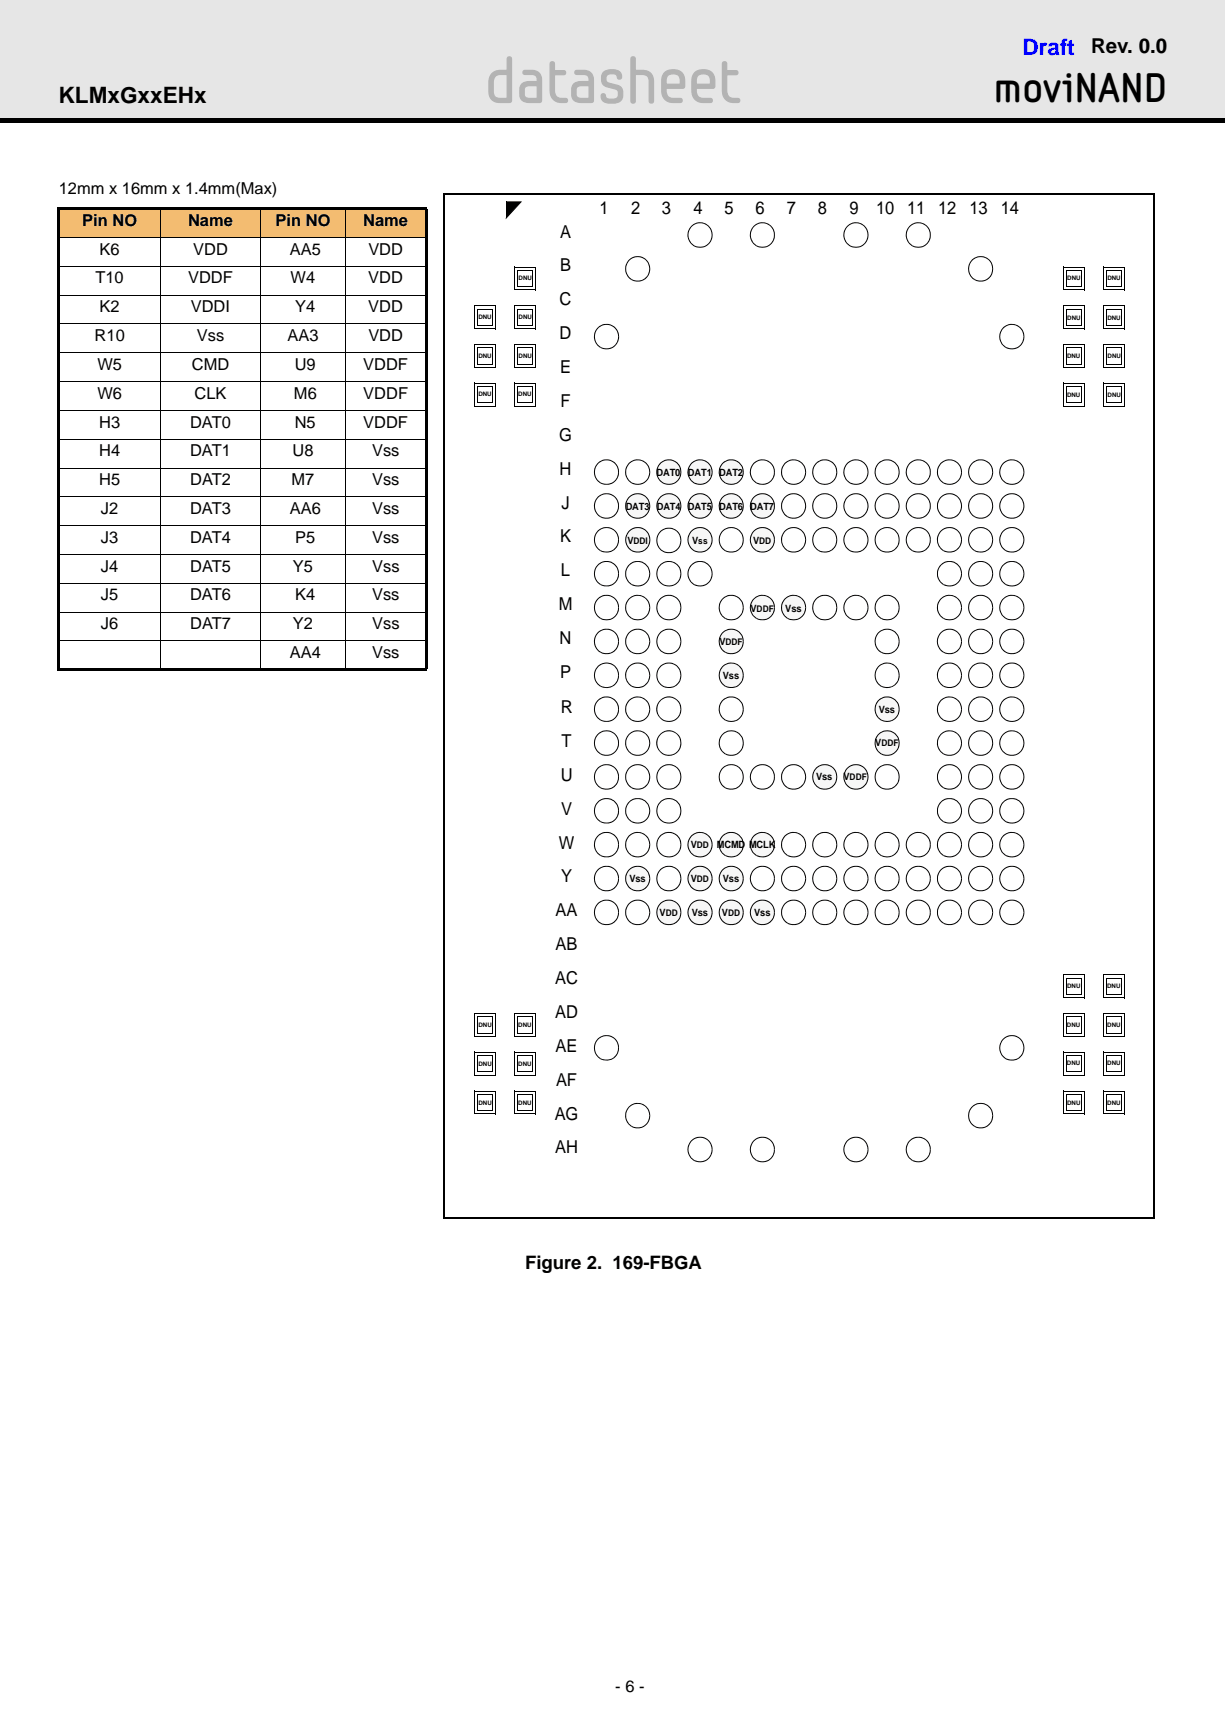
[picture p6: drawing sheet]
<svg xmlns="http://www.w3.org/2000/svg" width="210mm" height="297mm" viewBox="0 0 210 297" stroke-linecap="round" stroke-linejoin="round" font-family="sans-serif">
<defs><g id="words">
<text font-size="10.6" fill="#b3b3b3" x="83.1" y="17.6">datasheet</text>
<text font-size="7" x="170.2" y="17.6">moviNAND</text>
<text font-size="3.9" fill="#00f" x="175.2" y="9.5">Draft</text>
<text font-size="3.9" x="10" y="17.6">KLMxGxxEHx</text>
<text font-size="3.5" x="186.9" y="9.2">Rev. 0.0</text>
<text font-size="3.2" x="90" y="217.4">Figure 2. 169-FBGA</text>
<g font-size="3">
<text x="96" y="40.7">A</text>
<text x="102.7" y="36.7">1</text>
<text x="108.1" y="36.7">2</text>
<text x="113.4" y="36.7">3</text>
<text x="118.8" y="36.7">4</text>
<text x="124.2" y="36.7">5</text>
<text x="129.4" y="36.7">6</text>
<text x="134.9" y="36.7">7</text>
<text x="140.1" y="36.7">8</text>
<text x="145.5" y="36.7">9</text>
<text x="150.1" y="36.7">10</text>
<text x="155.4" y="36.7">11</text>
<text x="160.8" y="36.7">12</text>
<text x="166.1" y="36.7">13</text>
<text x="171.5" y="36.7">14</text>
<text x="96" y="46.5">B</text>
<text x="95.9" y="52.3">C</text>
<text x="95.9" y="58.1">D</text>
<text x="96" y="63.9">E</text>
<text x="96.1" y="69.8">F</text>
<text x="95.8" y="75.6">G</text>
<text x="95.9" y="81.4">H</text>
<text x="96.2" y="87.2">J</text>
<text x="96" y="93">K</text>
<text x="96.1" y="98.8">L</text>
<text x="95.7" y="104.6">M</text>
<text x="95.9" y="110.4">N</text>
<text x="96" y="116.2">P</text>
<text x="96.1" y="122.2">R</text>
<text x="96.2" y="128">T</text>
<text x="96.1" y="133.8">U</text>
<text x="96.1" y="139.6">V</text>
<text x="95.8" y="145.4">W</text>
<text x="96.1" y="151.3">Y</text>
<text x="95.2" y="157.1">AA</text>
<text x="95.2" y="162.9">AB</text>
<text x="95.1" y="168.7">AC</text>
<text x="95.1" y="174.5">AD</text>
<text x="95.2" y="180.3">AE</text>
<text x="95.1" y="191.9">AG</text>
<text x="95.3" y="186.1">AF</text>
<text x="95.1" y="197.7">AH</text>
</g>
<g font-size="2.8">
<text x="10.1" y="33.3">12mm x 16mm x 1.4mm(Max)</text>
<text x="14.1" y="38.7">Pin NO</text>
<text x="32.2" y="38.7">Name</text>
<text x="47.2" y="38.7">Pin NO</text>
<text x="62.3" y="38.7">Name</text>
<text x="17.1" y="43.6">K6</text>
<text x="33.1" y="43.6">VDD</text>
<text x="49.7" y="43.6">AA5</text>
<text x="63.1" y="43.6">VDD</text>
<text x="16.4" y="48.6">T10</text>
<text x="17.1" y="53.5">K2</text>
<text x="32.2" y="48.6">VDDF</text>
<text x="32.7" y="53.5">VDDI</text>
<text x="49.8" y="48.6">W4</text>
<text x="50.6" y="53.5">Y4</text>
<text x="63.1" y="48.6">VDD</text>
<text x="63.1" y="53.5">VDD</text>
<text x="16.2" y="58.5">R10</text>
<text x="33.7" y="58.5">Vss</text>
<text x="49.2" y="58.5">AA3</text>
<text x="63.1" y="58.5">VDD</text>
<text x="16.7" y="63.4">W5</text>
<text x="32.9" y="63.4">CMD</text>
<text x="50.5" y="63.4">U9</text>
<text x="62.2" y="63.4">VDDF</text>
<text x="16.7" y="68.3">W6</text>
<text x="33.3" y="68.3">CLK</text>
<text x="50.4" y="68.3">M6</text>
<text x="62.2" y="68.3">VDDF</text>
<text x="17" y="73.3">H3</text>
<text x="32.6" y="73.3">DAT0</text>
<text x="50.5" y="73.3">N5</text>
<text x="62.3" y="73.3">VDDF</text>
<text x="17" y="78.2">H4</text>
<text x="17" y="83.1">H5</text>
<text x="32.6" y="78.2">DAT1</text>
<text x="32.6" y="83.1">DAT2</text>
<text x="50" y="83.1">M7</text>
<text x="50.1" y="78.2">U8</text>
<text x="63.8" y="78.2">Vss</text>
<text x="63.8" y="83.1">Vss</text>
<text x="17.3" y="88.1">J2</text>
<text x="32.6" y="88.1">DAT3</text>
<text x="49.7" y="88.1">AA6</text>
<text x="63.8" y="88.1">Vss</text>
<text x="17.3" y="93">J3</text>
<text x="32.6" y="93">DAT4</text>
<text x="50.6" y="93">P5</text>
<text x="63.8" y="93">Vss</text>
<text x="17.3" y="98">J4</text>
<text x="32.6" y="98">DAT5</text>
<text x="50.2" y="98">Y5</text>
<text x="63.8" y="98">Vss</text>
<text x="17.3" y="102.9">J5</text>
<text x="17.3" y="107.8">J6</text>
<text x="32.6" y="102.9">DAT6</text>
<text x="32.6" y="107.8">DAT7</text>
<text x="50.2" y="107.8">Y2</text>
<text x="50.6" y="102.9">K4</text>
<text x="63.8" y="102.9">Vss</text>
<text x="63.8" y="107.8">Vss</text>
<text x="49.7" y="112.8">AA4</text>
<text x="63.8" y="112.8">Vss</text>
<text x="105.4" y="290">- 6 -</text>
</g>
<g font-size="1.7">
<text x="112.5" y="81.6">DAT0</text>
<text x="117.9" y="81.6">DAT1</text>
<text x="123.2" y="81.6">DAT2</text>
<text x="107.2" y="87.4">DAT3</text>
<text x="112.5" y="87.4">DAT4</text>
<text x="117.9" y="87.4">DAT5</text>
<text x="123.2" y="87.4">DAT6</text>
<text x="128.6" y="87.4">DAT7</text>
<text x="107.5" y="93.2">VDDI</text>
<text x="118.6" y="93.2">Vss</text>
<text x="129.1" y="93.2">VDD</text>
<text x="128.6" y="104.8">VDDF</text>
<text x="134.6" y="104.8">Vss</text>
<text x="123.3" y="110.6">VDDF</text>
<text x="123.9" y="116.3">Vss</text>
<text x="150.6" y="122.1">Vss</text>
<text x="150" y="127.9">VDDF</text>
<text x="139.8" y="133.6">Vss</text>
<text x="144.5" y="133.6">VDDF</text>
<text x="118.4" y="145.4">VDD</text>
<text x="122.8" y="145.4">MCMD MCLK</text>
<text x="107.8" y="151.2">Vss</text>
<text x="118.4" y="151.2">VDD</text>
<text x="123.9" y="151.2">Vss</text>
<text x="113" y="157">VDD</text>
<text x="118.5" y="157">Vss</text>
<text x="123.7" y="157">VDD</text>
<text x="129.2" y="157">Vss</text>
</g>
<g font-size="1.1">
<text x="88.9" y="48.1">DNU</text>
<text x="182.9" y="48.1">DNU</text>
<text x="189.8" y="48.1">DNU</text>
<text x="82" y="54.7">DNU</text>
<text x="88.9" y="54.7">DNU</text>
<text x="182.9" y="54.8">DNU</text>
<text x="189.8" y="54.8">DNU</text>
<text x="82" y="61.3">DNU</text>
<text x="88.9" y="61.3">DNU</text>
<text x="182.8" y="61.4">DNU</text>
<text x="189.8" y="61.4">DNU</text>
<text x="82" y="67.9">DNU</text>
<text x="88.8" y="67.9">DNU</text>
<text x="182.8" y="68.1">DNU</text>
<text x="189.8" y="68.1">DNU</text>
<text x="182.9" y="169.4">DNU</text>
<text x="189.7" y="169.4">DNU</text>
<text x="82" y="176.1">DNU</text>
<text x="88.8" y="176">DNU</text>
<text x="182.8" y="176.1">DNU</text>
<text x="189.7" y="176.1">DNU</text>
<text x="82" y="182.7">DNU</text>
<text x="88.8" y="182.6">DNU</text>
<text x="182.8" y="182.6">DNU</text>
<text x="189.7" y="182.6">DNU</text>
<text x="82" y="189.4">DNU</text>
<text x="88.8" y="189.4">DNU</text>
<text x="182.9" y="189.4">DNU</text>
<text x="189.7" y="189.4">DNU</text>
</g>
</g></defs>
<path d="M0 0h209.9v20.6h-209.9z" fill="#e6e6e6"/>
<path d="M0 20.3h209.9v.7h-209.9z" fill="#000"/>
<g fill="#fff">
<path d="M12.7 285.3h53.4v6.3h-53.4z"/>
<path d="M160.8 275.8h42.3v15.8h-42.3z"/>
</g>
<g fill="#f3bc71">
<path d="M10.1 35.8h17.4v4.9h-17.4z"/>
<path d="M27.5 35.8h17.2v4.9h-17.2z"/>
<path d="M44.7 35.8h14.5v4.9h-14.5z"/>
<path d="M59.2 35.8h13.8v4.9h-13.8z"/>
</g>
<path d="M9.9 35.8h63.3M10.1 35.9v78.7M73 35.9v78.7M9.9 114.8h63.3" fill="none" stroke="#000" stroke-width=".36"/>
<g fill="none" stroke="#000" stroke-width=".17">
<path d="M27.5 35.6v79.4M44.7 35.6v79.4M59.2 35.6v79.4M9.9 40.7h63.3M9.9 45.6h63.3M9.9 50.6h63.3M9.9 55.5h63.3M9.9 60.5h63.3M9.9 65.4h63.3M9.9 70.3h63.3M9.9 75.3h63.3M9.9 80.2h63.3"/>
<path d="M9.9 85.2h63.3M9.9 90.1h63.3M9.9 95h63.3M9.9 100h63.3M9.9 104.9h63.3M9.9 109.9h63.3"/>
</g>
<path d="M76.2 33.1v175.6M76.2 33.3h121.7M197.8 33.3v175.6M76 208.7h121.8" fill="none" stroke="#000" stroke-width=".25"/>
<circle cx="173.4" cy="57.7" r="2.09" fill="#fff"/>
<path d="M172.4 59.5l.9 .2 1-.2 .6-.5 .3-.5 .2-.8h.1a2.16 2.16 0 0 1-3.2 1.9zM171.8 56.2a2.16 2.16 0 0 1 2.4-.5 2.16 2.16 0 0 1 1.3 2h-.1l-.4-1.1-.8-.7-1.1-.2-.7 .2-.7 .7-.3 1.1 .3 1.1 .7 .7-.1 .1a2.21 2.21 0 0 1-.8-2.9z" fill="#000"/>
<circle cx="173.4" cy="80.9" r="2.09" fill="#fff"/>
<path d="M172.4 82.7l.9 .2 1-.2 .6-.5 .3-.5 .2-.8h.1a2.16 2.16 0 0 1-3.2 1.9zM171.9 79.3a2.16 2.16 0 0 1 2.3-.4 2.16 2.16 0 0 1 1.3 2h-.1l-.2-.8-.3-.5-.7-.5-1.1-.2-.7 .3-.7 .6-.3 1.1 .3 1.1 .7 .7-.1 .1a2.24 2.24 0 0 1-.4-3.5z" fill="#000"/>
<circle cx="173.4" cy="86.7" r="2.09" fill="#fff"/>
<path d="M172.4 88.5l.7 .2 1.1-.1 .7-.6 .3-.5 .2-.8h.1a2.16 2.16 0 0 1-3.2 1.9zM171.8 85.2a2.14 2.14 0 0 1 2.4-.5 2.14 2.14 0 0 1 1.3 2h-.1l-.2-.7-.3-.6-.7-.5-.9-.2-1 .3-.6 .6-.3 1.1 .3 1.1 .7 .7-.1 .1a2.22 2.22 0 0 1-.5-3.4z" fill="#000"/>
<circle cx="173.4" cy="92.5" r="2.09" fill="#fff"/>
<path d="M172.4 94.3l.7 .2h.6l.8-.3 .6-.7 .3-1h.1a2.15 2.15 0 0 1-3.2 1.9zM171.8 91a2.14 2.14 0 0 1 2.4-.5 2.14 2.14 0 0 1 1.3 2h-.1l-.2-.7-.3-.6-.7-.5-.9-.2-1 .3-.6 .6-.3 1.1 .3 1.2 .7 .6-.1 .1a2.22 2.22 0 0 1-.5-3.4z" fill="#000"/>
<circle cx="173.4" cy="98.3" r="2.09" fill="#fff"/>
<path d="M171.9 96.7a2.15 2.15 0 0 1 2.4-.4 2.15 2.15 0 0 1 1.2 2l-.1 .1-.4-1.2-.8-.7-.6-.2-1 .2-.9 .7-.3 1.1 .3 1.2 .7 .6-.1 .2a2.25 2.25 0 0 1-.4-3.6zM172.4 100.1l.9 .3 1-.3 .6-.5 .3-.5 .2-.8h.1a2.16 2.16 0 0 1-3.2 2z" fill="#000"/>
<circle cx="173.4" cy="104.1" r="2.09" fill="#fff"/>
<path d="M172.4 105.9l.9 .3 .9-.2 .7-.6 .3-.5 .2-.8h.1a2.16 2.16 0 0 1-3.2 2zM171.8 102.7a2.15 2.15 0 0 1 2.4-.6 2.15 2.15 0 0 1 1.3 2l-.1 .1-.2-.8-.3-.6-.7-.5-1.1-.2-.8 .4-.6 .5-.3 1.2 .3 1.1 .7 .6-.1 .2a2.21 2.21 0 0 1-.5-3.4z" fill="#000"/>
<circle cx="173.4" cy="109.9" r="2.09" fill="#fff"/>
<path d="M172.4 111.7l.7 .3 1.1-.2 .7-.6 .3-.5 .2-.8 .1 .1a2.14 2.14 0 0 1-3.2 1.9zM171.8 108.4a2.14 2.14 0 0 1 2.4-.5 2.14 2.14 0 0 1 1.3 2l-.1 .1-.2-.8-.3-.6-.7-.5-.9-.2-1 .4-.6 .5-.3 1.2 .3 1.1 .7 .6-.1 .2a2.22 2.22 0 0 1-.5-3.5z" fill="#000"/>
<circle cx="173.4" cy="115.7" r="2.09" fill="#fff"/>
<path d="M172.4 117.5l.9 .3 1-.3 .8-.8 .3-1h.1a2.17 2.17 0 0 1-3.2 2zM171.8 114.2a2.16 2.16 0 0 1 2.4-.5 2.16 2.16 0 0 1 1.3 2l-.1 .1-.2-.8-.4-.7-.6-.4-.9-.2-1 .4-.6 .5-.3 1.2 .3 1.1 .7 .6-.1 .2a2.24 2.24 0 0 1-.5-3.5z" fill="#000"/>
<circle cx="173.4" cy="121.6" r="2.09" fill="#fff"/>
<path d="M172.4 123.3l.9 .3 1-.3 .6-.4 .3-.6 .2-.7h.1a2.16 2.16 0 0 1-3.2 1.9zM171.8 120a2.16 2.16 0 0 1 2.4-.5 2.16 2.16 0 0 1 1.3 2.1h-.1l-.4-1.2-.8-.7-1.1-.2-.7 .3-.7 .6-.3 1.2 .3 1.1 .7 .6-.1 .2a2.21 2.21 0 0 1-.8-3z" fill="#000"/>
<circle cx="173.4" cy="127.4" r="2.09" fill="#fff"/>
<path d="M172.4 129.1l.7 .3 1.1-.2 .7-.5 .3-.6 .2-.7h.1a2.16 2.16 0 0 1-3.2 1.9zM171.8 125.8a2.15 2.15 0 0 1 2.4-.5 2.15 2.15 0 0 1 1.3 2.1h-.1l-.2-.8-.3-.5-.7-.6-.9-.2-.6 .1-.4 .3-.6 .6-.3 1.1 .3 1.1 .7 .6-.1 .2a2.23 2.23 0 0 1-.5-3.5z" fill="#000"/>
<circle cx="173.4" cy="133.2" r="2.09" fill="#fff"/>
<path d="M172.4 134.9l.7 .3 1.1-.2 .7-.5 .3-.6 .2-.7h.1a2.14 2.14 0 0 1-3.2 1.9zM171.8 131.6a2.14 2.14 0 0 1 2.4-.5 2.14 2.14 0 0 1 1.3 2.1h-.1l-.2-.8-.3-.5-.7-.6-.9-.2-1 .4-.6 .6-.3 1.1 .3 1.1 .7 .6-.1 .2a2.22 2.22 0 0 1-.5-3.5z" fill="#000"/>
<circle cx="173.4" cy="139" r="2.09" fill="#fff"/>
<path d="M171.9 137.4a2.15 2.15 0 0 1 2.4-.4 2.15 2.15 0 0 1 1.2 2h-.1l-.4-1.2-.8-.7-1.1-.1-.8 .3-.6 .6-.3 1.1 .3 1.1 .7 .7-.1 .1a2.25 2.25 0 0 1-.4-3.5zM172.4 140.8l.9 .2 1-.2 .6-.5 .3-.5 .2-.8h.1a2.16 2.16 0 0 1-3.2 1.9z" fill="#000"/>
<circle cx="173.4" cy="144.8" r="2.09" fill="#fff"/>
<path d="M172.4 146.6l.9 .2 1-.2 .6-.5 .3-.5 .2-.8h.1a2.16 2.16 0 0 1-3.2 1.9zM172 143.1a2.17 2.17 0 0 1 2.3-.3 2.17 2.17 0 0 1 1.2 2h-.1l-.4-1.2-.8-.7-1.1-.1-.7 .2-.7 .7-.3 1.1 .3 1.1 .7 .7-.1 .1a2.21 2.21 0 0 1-.8-3z" fill="#000"/>
<circle cx="173.4" cy="150.6" r="2.09" fill="#fff"/>
<path d="M172.4 152.4l.7 .2 1.1-.2 .7-.5 .3-.5 .2-.8h.1a2.16 2.16 0 0 1-3.2 1.9zM171.8 149.1a2.14 2.14 0 0 1 2.4-.6 2.14 2.14 0 0 1 1.3 2.1h-.1l-.2-.8-.3-.5-.7-.6-.9-.1-1 .3-.6 .6-.3 1.1 .3 1.1 .7 .7-.1 .1a2.22 2.22 0 0 1-.5-3.4z" fill="#000"/>
<circle cx="173.4" cy="156.4" r="2.09" fill="#fff"/>
<path d="M172.4 158.2l.7 .2 1.1-.1 .7-.6 .3-.5 .2-.8h.1a2.14 2.14 0 0 1-3.2 1.9zM171.8 154.9a2.14 2.14 0 0 1 2.4-.6 2.14 2.14 0 0 1 1.3 2.1h-.1l-.2-.8-.3-.5-.7-.6-.9-.1-1 .3-.6 .6-.3 1.1 .3 1.1 .7 .7-.1 .1a2.22 2.22 0 0 1-.5-3.4z" fill="#000"/>
<circle cx="173.4" cy="179.6" r="2.09" fill="#fff"/>
<path d="M171.8 178.1a2.14 2.14 0 0 1 2.4-.5 2.14 2.14 0 0 1 1.3 2h-.1l-.2-.8-.3-.5-.7-.5-.9-.2-1 .3-.6 .6-.3 1.1 .3 1.1 .7 .7-.1 .1a2.24 2.24 0 0 1-.5-3.4zM172.4 181.4l.7 .2h.6l.6-.2 .8-.8 .3-1h.1a2.17 2.17 0 0 1-3.2 1.9z" fill="#000"/>
<circle cx="168" cy="46.1" r="2.09" fill="#fff"/>
<path d="M167 47.9l.8 .2 .9-.1 .3-.1 .7-.7 .2-.3 .1-.8h.2l-.3 1-.6 .8a2.19 2.19 0 0 1-2.1 .2l-.2-.1zM166.6 44.4a2.15 2.15 0 0 1 2.3-.3 2.15 2.15 0 0 1 1.3 2h-.2l-.1-.8-.3-.5-.6-.5-.9-.2-1.1 .2-.7 .8-.2 1 .1 .8 .5 .7 .4 .3-.1 .1a2.21 2.21 0 0 1-.9-2.9z" fill="#000"/>
<circle cx="168" cy="80.9" r="2.09" fill="#fff"/>
<path d="M167 82.7l1 .2 1-.2 .8-.8 .2-1h.2a2.14 2.14 0 0 1-3.2 1.9zM166.7 79.2l.5-.3a2.07 2.07 0 0 1 2.1 .2l.1 .1a2.18 2.18 0 0 1 .8 1.7h-.2l-.1-.8-.3-.5-.6-.4-.7-.3h-.5l-.8 .3-.3 .2-.5 .7-.1 .8 .2 1 .8 .8-.1 .1a2.23 2.23 0 0 1-.3-3.6z" fill="#000"/>
<circle cx="168" cy="86.7" r="2.09" fill="#fff"/>
<path d="M167 88.5l.8 .2h.9l.3-.2 .6-.5 .3-.5 .1-.8h.2a2.09 2.09 0 0 1-1 1.8h.1a2.19 2.19 0 0 1-2.1 .2l-.2-.1zM166.6 85a2.15 2.15 0 0 1 2.3-.3 2.15 2.15 0 0 1 1.3 2h-.2l-.1-.7-.3-.6-.6-.4-.9-.3-1.1 .3-.7 .8-.2 .9 .1 .8 .5 .8 .4 .2-.1 .1a2.25 2.25 0 0 1-.4-3.6z" fill="#000"/>
<circle cx="168" cy="92.5" r="2.09" fill="#fff"/>
<path d="M167 94.3l.8 .2 1-.1 .5-.3 .5-.6 .2-1h.2a2.15 2.15 0 0 1-3.2 1.9zM166.6 90.8a2.15 2.15 0 0 1 2.3-.3 2.15 2.15 0 0 1 1.3 2h-.2l-.1-.7-.3-.6-.6-.4-.9-.3-1.1 .3-.6 .6-.3 .7 .1 1.2 .6 .8 .2 .2v.1l-.4-.2a2.23 2.23 0 0 1-.7-2.1l.2-.6z" fill="#000"/>
<circle cx="168" cy="98.3" r="2.09" fill="#fff"/>
<path d="M166.6 96.7l.6-.4a2.06 2.06 0 0 1 1.9 .1l.3 .2a2.18 2.18 0 0 1 .8 1.7l-.2 .1-.1-.8-.2-.4-.9-.7-1-.2-.8 .3-.7 .8-.2 .9 .2 1 .8 .8-.1 .2a2.28 2.28 0 0 1-1-2.8zM167 100.1l1 .3 1-.3 .8-.8 .2-1h.2a2.14 2.14 0 0 1-3.2 2z" fill="#000"/>
<circle cx="168" cy="104.1" r="2.09" fill="#fff"/>
<path d="M167 105.9l1 .3 1-.3 .8-.8 .2-1h.2a2.14 2.14 0 0 1-3 2.1l-.2-.1zM166.4 102.7l.8-.5a2.14 2.14 0 0 1 3 1.9l-.2 .1-.1-.8-.3-.6-.6-.4-.7-.3h-.5l-.8 .3-.4 .3-.4 .6-.1 .8 .2 1 .8 .8-.1 .2a2.23 2.23 0 0 1-.6-3.4z" fill="#000"/>
<circle cx="168" cy="109.9" r="2.09" fill="#fff"/>
<path d="M167 111.7l.8 .3 .9-.1 .3-.2 .7-.6 .2-.4 .1-.8h.2l-.3 1.1-.6 .8a2.19 2.19 0 0 1-2.1 .2l-.2-.1zM166.6 108.3a2.15 2.15 0 0 1 2.3-.4 2.15 2.15 0 0 1 1.3 2l-.2 .1-.1-.8-.3-.6-.6-.4-.9-.3-1.1 .3-.7 .8-.2 .9 .1 .8 .5 .8 .4 .2-.1 .2a2.21 2.21 0 0 1-.9-3z" fill="#000"/>
<circle cx="168" cy="115.7" r="2.09" fill="#fff"/>
<path d="M167 117.5l.8 .3 .9-.1 .3-.2 .8-.8 .2-1 .2 .1a2.15 2.15 0 0 1-3.2 1.9zM166.6 114.1a2.15 2.15 0 0 1 2.3-.4 2.15 2.15 0 0 1 1.3 2l-.2 .1-.1-.8-.2-.4-.7-.6-.9-.3-1.1 .3-.7 .8-.2 .9 .2 1 .8 .8-.1 .2a2.28 2.28 0 0 1-1-2.8z" fill="#000"/>
<circle cx="168" cy="121.6" r="2.09" fill="#fff"/>
<path d="M167 123.3l1 .3 1-.3 .8-.8 .2-.9h.2a2.14 2.14 0 0 1-3.2 1.9zM166.7 119.9l.5-.3a2.07 2.07 0 0 1 2.1 .2l.1 .1a2.18 2.18 0 0 1 .8 1.7h-.2l-.1-.8-.2-.4-.7-.6-.7-.3h-.5l-.8 .3-.6 .6-.3 1.2 .2 .9 .8 .8-.1 .2a2.23 2.23 0 0 1-.3-3.6z" fill="#000"/>
<circle cx="168" cy="127.4" r="2.09" fill="#fff"/>
<path d="M167 129.1l.8 .3 .9-.1 .3-.2 .6-.4 .3-.6 .1-.7h.2a2.14 2.14 0 0 1-3 2l-.2-.1zM166.4 125.9l.8-.5a2.12 2.12 0 0 1 3 2h-.2l-.1-.8-.3-.5-.6-.5-.9-.3-1.1 .3-.4 .3-.4 .7-.1 .8 .1 .8 .4 .6 .5 .3-.1 .2a2.23 2.23 0 0 1-.6-3.4z" fill="#000"/>
<circle cx="168" cy="133.2" r="2.09" fill="#fff"/>
<path d="M167 134.9l.8 .3 1-.2 .9-.7 .2-.4 .1-.7h.2l-.4 1.2-.7 .7a2.23 2.23 0 0 1-2.1 0zM166.6 131.5a2.15 2.15 0 0 1 2.3-.3 2.15 2.15 0 0 1 1.3 2h-.2l-.1-.8-.3-.5-.6-.5-.9-.3-1.1 .3-.6 .7-.3 .7 .1 1.2 .5 .7 .4 .2-.1 .2-.4-.2a2.3 2.3 0 0 1-.7-2.2l.2-.6z" fill="#000"/>
<circle cx="168" cy="139" r="2.09" fill="#fff"/>
<path d="M166.6 137.3a2.16 2.16 0 0 1 3 .2l.4 .5 .2 1h-.2l-.1-.8-.2-.4-.4-.4-.6-.3h-1.3l-.6 .3-.4 .5-.3 .7v.8l.3 .7 .7 .7-.1 .1a2.28 2.28 0 0 1-1-2.8zM167 140.8l1 .2 1-.2 .8-.8 .2-1h.2a2.14 2.14 0 0 1-3.2 1.9z" fill="#000"/>
<circle cx="168" cy="144.8" r="2.09" fill="#fff"/>
<path d="M167 146.6l1 .2 1-.2 .8-.8 .2-1h.2a2.14 2.14 0 0 1-3.2 1.9zM166.7 143.1l.5-.3a2.07 2.07 0 0 1 2.1 .2l.7 .8 .2 1h-.2l-.1-.8-.2-.4-.4-.4-.6-.3h-1.3l-.6 .3-.4 .5-.3 .7v.8l.3 .7 .7 .7-.1 .1a2.23 2.23 0 0 1-.3-3.6z" fill="#000"/>
<circle cx="168" cy="150.6" r="2.09" fill="#fff"/>
<path d="M167 152.4l.8 .2 .9-.1 .3-.1 .6-.5 .3-.5 .1-.8h.2a2.09 2.09 0 0 1-1 1.8h.1a2.19 2.19 0 0 1-2.1 .2l-.2-.1zM166.6 148.9a2.16 2.16 0 0 1 2.3-.3 2.16 2.16 0 0 1 1.3 2h-.2l-.1-.8-.3-.5-.6-.5-.9-.2-1.1 .2-.7 .8-.2 1 .1 .8 .5 .7 .4 .3-.1 .1a2.25 2.25 0 0 1-.4-3.6z" fill="#000"/>
<circle cx="168" cy="156.4" r="2.09" fill="#fff"/>
<path d="M167 158.2l.8 .2 1-.1 .8-.6 .3-.5 .1-.8h.2a1.99 1.99 0 0 1-1 1.8l-.1 .1a2.23 2.23 0 0 1-2.1 0zM166.6 154.7a2.16 2.16 0 0 1 2.3-.3 2.16 2.16 0 0 1 1.3 2h-.2l-.1-.8-.3-.5-.6-.5-.9-.2-1.1 .2-.6 .7-.3 .7v.8l.2 .6 .4 .5 .4 .3-.1 .1-.4-.2a2.3 2.3 0 0 1-.7-2.1l.2-.7z" fill="#000"/>
<circle cx="168" cy="191.2" r="2.09" fill="#fff"/>
<path d="M167 193l.8 .2h.9l.3-.2 .6-.5 .3-.5 .1-.8h.2a2.14 2.14 0 0 1-3 2l-.2-.1zM166.4 189.8l.8-.6a2.13 2.13 0 0 1 3 2h-.2l-.1-.8-.3-.5-.6-.4-.9-.3-1.1 .3-.4 .3-.4 .6-.1 .8 .1 .8 .4 .7 .5 .3-.1 .1a2.23 2.23 0 0 1-.6-3.3z" fill="#000"/>
<circle cx="162.7" cy="80.9" r="2.09" fill="#fff"/>
<path d="M161.7 82.7l.9 .2 1.1-.2 .7-.7 .3-1.1h.1a2.16 2.16 0 0 1-3.2 1.9zM161.2 79.3a2.16 2.16 0 0 1 2.3-.4 2.16 2.16 0 0 1 1.3 2h-.1l-.3-1.1-.9-.7-1.1-.2-.7 .3-.4 .3-.4 .6-.2 .8 .3 1 .3 .5 .4 .3-.1 .1a2.24 2.24 0 0 1-.4-3.5z" fill="#000"/>
<circle cx="162.7" cy="86.7" r="2.09" fill="#fff"/>
<path d="M161.7 88.5l.7 .2 1.1-.1 .9-.8 .3-1.1h.1a2.16 2.16 0 0 1-3.2 1.9zM161.1 85.2a2.16 2.16 0 0 1 2.4-.5 2.16 2.16 0 0 1 1.3 2h-.1l-.3-1.1-.9-.7-.9-.2-1 .3-.6 .8-.3 .9 .2 .8 .4 .7 .4 .3-.1 .1a2.22 2.22 0 0 1-.5-3.4z" fill="#000"/>
<circle cx="162.7" cy="92.5" r="2.09" fill="#fff"/>
<path d="M161.7 94.3l.7 .2h.6l.8-.3 .6-.5 .3-1.2h.1a2.14 2.14 0 0 1-3.2 1.9zM161.1 91a2.16 2.16 0 0 1 2.4-.5 2.16 2.16 0 0 1 1.3 2h-.1l-.3-1.1-.9-.7-.9-.2-1 .3-.6 .8-.3 .9 .3 1 .7 .8-.1 .1a2.24 2.24 0 0 1-.5-3.4z" fill="#000"/>
<circle cx="162.7" cy="98.3" r="2.09" fill="#fff"/>
<path d="M161.2 96.7a2.15 2.15 0 0 1 2.4-.4 2.15 2.15 0 0 1 1.2 2l-.1 .1-.3-1.2-.9-.7-.6-.2-1 .2-.8 .6-.4 .8v.9l.2 .3 .2 .5 .6 .5-.1 .2a2.23 2.23 0 0 1-.4-3.6zM161.7 100.1l.9 .3 1.1-.3 .7-.6 .3-1.2h.1a2.16 2.16 0 0 1-3.2 2z" fill="#000"/>
<circle cx="162.7" cy="104.1" r="2.09" fill="#fff"/>
<path d="M161.7 105.9l.9 .3 .9-.2 .9-.7 .3-1.2h.1a2.16 2.16 0 0 1-3.2 2zM161.2 102.6a2.15 2.15 0 0 1 2.3-.5 2.15 2.15 0 0 1 1.3 2l-.1 .1-.3-1.2-.9-.7-1.1-.2-.8 .4-.7 .8-.2 .8 .3 1 .3 .5 .4 .3-.1 .2a2.23 2.23 0 0 1-.4-3.5z" fill="#000"/>
<circle cx="162.7" cy="109.9" r="2.09" fill="#fff"/>
<path d="M161.7 111.7l.7 .3 1.1-.2 .9-.7 .3-1.2h.1a2.16 2.16 0 0 1-3.2 2zM161.1 108.4a2.16 2.16 0 0 1 2.4-.5 2.16 2.16 0 0 1 1.3 2l-.1 .1-.3-1.2-.9-.7-.9-.2-1 .4-.6 .7-.3 1 .2 .7 .4 .7 .4 .3-.1 .2a2.22 2.22 0 0 1-.5-3.5z" fill="#000"/>
<circle cx="162.7" cy="115.7" r="2.09" fill="#fff"/>
<path d="M161.7 117.5l.8 .3h.5l.7-.3 .7-.6 .3-1.2h.1a2.16 2.16 0 0 1-3.2 2zM161.1 114.2a2.16 2.16 0 0 1 2.4-.5 2.16 2.16 0 0 1 1.3 2l-.1 .1-.3-1.2-.9-.7-.9-.2-1 .4-.6 .7-.3 .9 .3 1 .7 .8-.1 .2a2.24 2.24 0 0 1-.5-3.5z" fill="#000"/>
<circle cx="162.7" cy="121.6" r="2.09" fill="#fff"/>
<path d="M161.7 123.3l.9 .3 1.1-.3 .7-.6 .3-1.1h.1a2.16 2.16 0 0 1-3.2 1.9zM161.2 120a2.14 2.14 0 0 1 3.4 .5l.2 1.1h-.1l-.3-1.2-.9-.7-1.1-.2-1 .5-.5 .8-.2 .3v.9l.4 .9 .6 .4-.1 .2a2.24 2.24 0 0 1-.4-3.5z" fill="#000"/>
<circle cx="162.7" cy="127.4" r="2.09" fill="#fff"/>
<path d="M161.7 129.1l.7 .3 1.1-.2 .9-.7 .3-1.1h.1a2.16 2.16 0 0 1-3.2 1.9zM161.1 125.8a2.15 2.15 0 0 1 2.4-.5 2.15 2.15 0 0 1 1.3 2.1h-.1l-.3-1.2-.9-.7-.9-.2-.5 .1-.5 .3-.7 .9-.2 .8 .2 .8 .4 .6 .4 .3-.1 .2a2.23 2.23 0 0 1-.5-3.5z" fill="#000"/>
<circle cx="162.7" cy="133.2" r="2.09" fill="#fff"/>
<path d="M161.7 134.9l.7 .3 1.1-.2 .9-.7 .3-1.1h.1a2.16 2.16 0 0 1-3.2 1.9zM161.1 131.6a2.16 2.16 0 0 1 2.4-.5 2.16 2.16 0 0 1 1.3 2.1h-.1l-.3-1.2-.9-.7-.9-.2-1 .4-.6 .7-.3 1 .3 1 .7 .7-.1 .2a2.22 2.22 0 0 1-.5-3.5z" fill="#000"/>
<circle cx="162.7" cy="139" r="2.09" fill="#fff"/>
<path d="M161.2 137.4a2.15 2.15 0 0 1 2.4-.4 2.15 2.15 0 0 1 1.2 2h-.1l-.3-1.2-.9-.7-1.1-.1-.8 .3-.6 .7-.3 1 .3 1 .3 .4 .4 .4-.1 .1a2.23 2.23 0 0 1-.4-3.5zM161.7 140.8l.9 .2 1.1-.2 .7-.7 .3-1.1h.1a2.16 2.16 0 0 1-3.2 1.9z" fill="#000"/>
<circle cx="162.7" cy="144.8" r="2.09" fill="#fff"/>
<path d="M161.7 146.6l.9 .2 1.1-.2 .7-.7 .3-1.1h.1a2.16 2.16 0 0 1-3.2 1.9zM161.2 143.2a2.14 2.14 0 0 1 3.4 .6l.2 1h-.1l-.3-1.2-.9-.7-1.1-.1-1 .4-.5 .8-.2 .4v.8l.4 .9 .6 .5-.1 .1a2.24 2.24 0 0 1-.4-3.5z" fill="#000"/>
<circle cx="162.7" cy="150.6" r="2.09" fill="#fff"/>
<path d="M161.7 152.4l.7 .2 1.1-.2 .9-.7 .3-1.1h.1a2.16 2.16 0 0 1-3.2 1.9zM161.1 149.1a2.16 2.16 0 0 1 2.4-.5 2.16 2.16 0 0 1 1.3 2h-.1l-.3-1.1-.9-.8-.9-.1-1 .3-.6 .7-.3 1 .2 .8 .4 .6 .4 .4-.1 .1a2.22 2.22 0 0 1-.5-3.4z" fill="#000"/>
<circle cx="162.7" cy="156.4" r="2.09" fill="#fff"/>
<path d="M161.7 158.2l.7 .2 1.1-.1 .9-.8 .3-1.1h.1a2.16 2.16 0 0 1-3.2 1.9zM161.1 154.9a2.16 2.16 0 0 1 2.4-.5 2.16 2.16 0 0 1 1.3 2h-.1l-.3-1.1-.9-.8-.9-.1-1 .3-.6 .7-.3 1 .3 1 .7 .8-.1 .1a2.22 2.22 0 0 1-.5-3.4z" fill="#000"/>
<circle cx="157.3" cy="40.3" r="2.08" fill="#fff"/>
<path d="M156.4 42.1l.9 .2 .7-.1 .3-.1 .6-.5 .3-.5 .1-.8h.2a2.14 2.14 0 0 1-3.2 1.9zM155.8 38.8a2.13 2.13 0 0 1 2.4-.6 2.13 2.13 0 0 1 1.3 2.1h-.2l-.1-.8-.3-.5-.7-.6-1.1-.1-.9 .3-.5 .6-.3 1.1 .3 1.1 .7 .7-.1 .1a2.23 2.23 0 0 1-.5-3.4z" fill="#000"/>
<circle cx="157.3" cy="80.9" r="2.08" fill="#fff"/>
<path d="M156.4 82.7l.9 .2 1-.2 .8-.8 .2-1h.2a2.14 2.14 0 0 1-3.2 1.9zM155.8 79.3a2.14 2.14 0 0 1 2.4-.4 2.14 2.14 0 0 1 1.3 2h-.2l-.1-.8-.3-.5-.7-.5-1.1-.2-.7 .3-.7 .6-.3 1.1 .3 1.1 .7 .7-.1 .1a2.24 2.24 0 0 1-.5-3.5z" fill="#000"/>
<circle cx="157.3" cy="86.7" r="2.08" fill="#fff"/>
<path d="M156.4 88.5l.7 .2h.9l.3-.2 .6-.5 .3-.5 .1-.8h.2a2.13 2.13 0 0 1-3.2 1.9zM155.8 85.2a2.13 2.13 0 0 1 2.4-.5 2.13 2.13 0 0 1 1.3 2h-.2l-.1-.7-.3-.6-.7-.5-.9-.2-1.1 .3-.5 .6-.3 1.1 .3 1.1 .7 .7-.1 .1a2.22 2.22 0 0 1-.5-3.4z" fill="#000"/>
<circle cx="157.3" cy="92.5" r="2.09" fill="#fff"/>
<path d="M156.4 94.3l.7 .2h.5l.9-.3 .6-.7 .2-1h.2a2.13 2.13 0 0 1-3.2 1.9zM155.8 91a2.13 2.13 0 0 1 2.4-.5 2.13 2.13 0 0 1 1.3 2h-.2l-.1-.7-.3-.6-.7-.5-.9-.2-1.1 .3-.5 .6-.3 1.1 .3 1.2 .7 .6-.1 .1a2.22 2.22 0 0 1-.5-3.4z" fill="#000"/>
<circle cx="157.3" cy="144.8" r="2.08" fill="#fff"/>
<path d="M156.4 146.6l.9 .2 1-.2 .8-.8 .2-1h.2a2.14 2.14 0 0 1-3.2 1.9zM155.8 143.2a2.15 2.15 0 0 1 2.4-.4 2.15 2.15 0 0 1 1.3 2h-.2v-.4l-.3-.8-.8-.7-1.1-.1-.7 .2-.7 .7-.3 1.1 .3 1.1 .7 .7-.1 .1a2.21 2.21 0 0 1-.8-3z" fill="#000"/>
<circle cx="157.3" cy="150.6" r="2.08" fill="#fff"/>
<path d="M156.4 152.4l.7 .2 .9-.1 .3-.1 .6-.5 .3-.5 .1-.8h.2a2.13 2.13 0 0 1-3.2 1.9zM155.8 149.1a2.13 2.13 0 0 1 2.4-.6 2.13 2.13 0 0 1 1.3 2.1h-.2l-.1-.8-.3-.5-.7-.6-.9-.1-1.1 .3-.5 .6-.3 1.1 .3 1.1 .7 .7-.1 .1a2.22 2.22 0 0 1-.5-3.4z" fill="#000"/>
<circle cx="157.3" cy="156.4" r="2.08" fill="#fff"/>
<path d="M156.4 158.2l.7 .2 1.1-.1 .4-.4 .5-.5 .2-1h.2l-.2 .8a2.11 2.11 0 0 1-3 1.1zM155.8 154.9a2.13 2.13 0 0 1 2.4-.6 2.13 2.13 0 0 1 1.3 2.1h-.2l-.1-.8-.3-.5-.7-.6-.9-.1-1.1 .3-.5 .6-.3 1.1 .3 1.1 .7 .7-.1 .1a2.22 2.22 0 0 1-.5-3.4z" fill="#000"/>
<circle cx="157.3" cy="197" r="2.09" fill="#fff"/>
<path d="M156.4 198.8l.9 .3 1-.3 .8-.8 .2-1h.2a2.14 2.14 0 0 1-3.2 2zM155.9 195.4a2.14 2.14 0 0 1 2.3-.4 2.14 2.14 0 0 1 1.3 2h-.2l-.1-.7-.3-.6-.6-.4-1-.3-1.1 .3-.5 .6-.3 1.1 .3 1.2 .7 .6-.1 .2a2.25 2.25 0 0 1-.4-3.6z" fill="#000"/>
<circle cx="152" cy="80.9" r="2.09" fill="#fff"/>
<path d="M151 82.7l.9 .2 .9-.1 .9-.8 .2-.3 .1-.8h.2a2.15 2.15 0 0 1-3.2 1.9zM150.6 79.2l.5-.3a2.15 2.15 0 0 1 3.1 2h-.2l-.1-.8-.2-.3-.7-.6-.7-.3h-.6l-.7 .3-.4 .3-.4 .6-.2 .8 .3 1 .3 .5 .4 .3v.1a2.25 2.25 0 0 1-.4-3.6z" fill="#000"/>
<circle cx="152" cy="86.7" r="2.09" fill="#fff"/>
<path d="M151 88.5l.8 .2h.8l.4-.2 .7-.7 .2-.3 .1-.8h.2a2.13 2.13 0 0 1-3.1 2l-.1-.1zM150.5 85.2a2.16 2.16 0 0 1 2.3-.5 2.16 2.16 0 0 1 1.4 2h-.2l-.1-.7-.2-.4-.4-.4-.5-.3-.9-.2-1 .3-.6 .8-.3 .9 .2 .8 .4 .7 .4 .3v.1a2.24 2.24 0 0 1-.5-3.4z" fill="#000"/>
<circle cx="152" cy="92.5" r="2.09" fill="#fff"/>
<path d="M151 94.3l.7 .2 1.1-.1 .5-.3 .5-.6 .2-1h.2a2.14 2.14 0 0 1-3.3 1.9zM150.5 91a2.16 2.16 0 0 1 2.3-.5 2.16 2.16 0 0 1 1.4 2h-.2l-.1-.7-.2-.4-.4-.4-.5-.3-.9-.2-1 .3-.6 .8-.3 .9 .3 1 .7 .8-.1 .1a2.23 2.23 0 0 1-.4-3.4z" fill="#000"/>
<circle cx="152" cy="104.1" r="2.09" fill="#fff"/>
<path d="M151 105.9l1 .3 .6-.1 .4-.2 .8-.8 .2-1h.2a2.14 2.14 0 0 1-3.1 2.1l-.1-.1zM150.6 102.4l.5-.2a2.14 2.14 0 0 1 3.1 1.9l-.2 .1-.1-.8-.2-.4-.4-.4-.6-.4-1-.1-.8 .4-.7 .8-.2 .9 .3 .9 .3 .5 .4 .3v.2a2.24 2.24 0 0 1-.4-3.7z" fill="#000"/>
<circle cx="152" cy="109.9" r="2.09" fill="#fff"/>
<path d="M151 111.7l.8 .3 .8-.1 .4-.2 .7-.6 .2-.4 .1-.8h.2a2.13 2.13 0 0 1-3.1 2.1l-.1-.1zM150.5 108.4a2.16 2.16 0 0 1 2.3-.5 2.16 2.16 0 0 1 1.4 2l-.2 .1-.1-.8-.2-.4-.4-.4-.5-.3-.9-.2-1 .4-.6 .7-.3 1 .2 .7 .4 .7 .4 .3v.2a2.24 2.24 0 0 1-.5-3.5z" fill="#000"/>
<circle cx="152" cy="115.7" r="2.09" fill="#fff"/>
<path d="M151 117.5l.8 .3 .9-.1 .3-.2 .8-.8 .2-1h.2a2.16 2.16 0 0 1-3.2 2zM150.5 114.2a2.16 2.16 0 0 1 2.3-.5 2.16 2.16 0 0 1 1.4 2l-.2 .1-.1-.8-.2-.4-.4-.4-.5-.3-.9-.2-1 .4-.6 .7-.3 1 .3 .9 .7 .8v.2a2.28 2.28 0 0 1-1-2.8z" fill="#000"/>
<circle cx="152" cy="121.6" r="2.09" fill="#f7f7f7"/>
<path d="M151 123.3l.9 .3 .9-.2 .9-.7 .2-.4 .1-.7h.2a2.15 2.15 0 0 1-3.2 1.9zM150.4 120.1l.7-.5a2.08 2.08 0 0 1 2.3 .3 2.04 2.04 0 0 1 .8 1.7h-.2l-.1-.8-.2-.4-.7-.6-.7-.3h-.6l-.7 .3-.6 .6-.2 .4-.2 .8 .3 .9 .3 .5 .4 .3v.2a2.25 2.25 0 0 1-.6-3.4z" fill="#000"/>
<circle cx="152" cy="127.4" r="2.09" fill="#f7f7f7"/>
<path d="M151 129.1l.8 .3 .8-.1 .4-.2 .7-.6 .2-.4 .1-.7h.2a2.13 2.13 0 0 1-3.1 2l-.1-.1zM150.6 125.7l.5-.3a2.14 2.14 0 0 1 3.1 2h-.2l-.1-.8-.2-.4-.4-.4-.6-.4h-1.1l-.7 .3-.7 .9-.2 .8 .2 .8 .4 .6 .4 .3v.2a2.23 2.23 0 0 1-.4-3.6z" fill="#000"/>
<circle cx="152" cy="133.2" r="2.09" fill="#fff"/>
<path d="M151 134.9l.7 .3 1.1-.2 .5-.3 .5-.5 .2-1h.2a2.14 2.14 0 0 1-3.3 1.9zM150.5 131.6a2.16 2.16 0 0 1 2.3-.5 2.16 2.16 0 0 1 1.4 2.1h-.2l-.1-.8-.2-.4-.4-.4-.5-.3-.9-.2-1 .4-.6 .7-.3 1 .3 1 .7 .7-.1 .2a2.25 2.25 0 0 1-.4-3.5z" fill="#000"/>
<circle cx="152" cy="144.8" r="2.09" fill="#fff"/>
<path d="M151 146.6l.9 .2 .9-.2 .9-.7 .2-.3 .1-.8h.2a2.15 2.15 0 0 1-3.2 1.9zM150.4 143.3l.7-.5a2.08 2.08 0 0 1 2.3 .3 2.04 2.04 0 0 1 .8 1.7h-.2l-.1-.8-.2-.4-.7-.6-.7-.2h-.6l-.7 .2-.6 .6-.2 .4-.2 .8 .3 1 .3 .4 .4 .4v.1a2.25 2.25 0 0 1-.6-3.4z" fill="#000"/>
<circle cx="152" cy="150.6" r="2.09" fill="#fff"/>
<path d="M151 152.4l.8 .2 .8-.1 .4-.1 .7-.7 .2-.3 .1-.8h.2a2.13 2.13 0 0 1-3.1 2l-.1-.1zM150.5 149.1a2.16 2.16 0 0 1 2.3-.5 2.16 2.16 0 0 1 1.4 2h-.2l-.1-.8-.2-.3-.4-.5-.5-.3-.9-.1-1 .3-.6 .7-.3 1 .2 .8 .4 .6 .4 .4v.1a2.24 2.24 0 0 1-.5-3.4z" fill="#000"/>
<circle cx="152" cy="156.4" r="2.09" fill="#fff"/>
<path d="M151 158.2l.7 .2 1.1-.1 .5-.3 .5-.6 .2-1h.2a2.14 2.14 0 0 1-3.3 1.9zM150.5 154.9a2.16 2.16 0 0 1 2.3-.5 2.16 2.16 0 0 1 1.4 2h-.2l-.1-.8-.2-.3-.4-.5-.5-.3-.9-.1-1 .3-.6 .7-.3 1 .3 1 .7 .8-.1 .1a2.25 2.25 0 0 1-.4-3.4z" fill="#000"/>
<circle cx="146.6" cy="40.3" r="2.09" fill="#fff"/>
<path d="M145.7 42.1l.9 .2 .9-.2 .7-.5 .3-.5 .2-.8h.1a2.16 2.16 0 0 1-3.2 1.9zM145.1 38.8a2.15 2.15 0 0 1 2.4-.5 2.15 2.15 0 0 1 1.3 2h-.1l-.2-.8-.3-.5-.7-.6-1.1-.1-.9 .3-.5 .6-.3 1.1 .3 1.1 .7 .7-.1 .1a2.23 2.23 0 0 1-.5-3.4z" fill="#000"/>
<circle cx="146.6" cy="80.9" r="2.09" fill="#fff"/>
<path d="M145.7 82.7l.9 .2 1-.2 .6-.5 .3-.5 .2-.8h.1a2.16 2.16 0 0 1-3.2 1.9zM145.2 79.3a2.16 2.16 0 0 1 2.3-.4 2.16 2.16 0 0 1 1.3 2h-.1l-.2-.8-.3-.5-.7-.5-1.1-.2-.7 .3-.7 .6-.3 1.1 .3 1.1 .7 .7-.1 .1a2.24 2.24 0 0 1-.4-3.5z" fill="#000"/>
<circle cx="146.6" cy="86.7" r="2.09" fill="#fff"/>
<path d="M145.7 88.5l.7 .2 1.1-.1 .7-.6 .3-.5 .2-.8h.1a2.16 2.16 0 0 1-3.2 1.9zM145.1 85.2a2.14 2.14 0 0 1 2.4-.5 2.14 2.14 0 0 1 1.3 2h-.1l-.2-.7-.3-.6-.7-.5-.9-.2-1.1 .3-.5 .6-.3 1.1 .3 1.1 .7 .7-.1 .1a2.22 2.22 0 0 1-.5-3.4z" fill="#000"/>
<circle cx="146.6" cy="92.5" r="2.09" fill="#fff"/>
<path d="M145.7 94.3l.7 .2h.5l.9-.3 .6-.7 .3-1h.1a2.15 2.15 0 0 1-3.2 1.9zM145.1 91a2.14 2.14 0 0 1 2.4-.5 2.14 2.14 0 0 1 1.3 2h-.1l-.2-.7-.3-.6-.7-.5-.9-.2-1.1 .3-.5 .6-.3 1.1 .3 1.2 .7 .6-.1 .1a2.22 2.22 0 0 1-.5-3.4z" fill="#000"/>
<circle cx="146.6" cy="104.1" r="2.09" fill="#fff"/>
<path d="M145.7 105.9l.9 .3 .9-.2 .7-.6 .3-.5 .2-.8h.1a2.16 2.16 0 0 1-3.2 2zM145 102.7a2.15 2.15 0 0 1 2.4-.6 2.15 2.15 0 0 1 1.4 2l-.1 .1-.2-.8-.3-.6-.7-.5-1.1-.2-.9 .4-.5 .5-.3 1.2 .3 1.1 .7 .6-.1 .2a2.21 2.21 0 0 1-.6-3.4z" fill="#000"/>
<circle cx="146.6" cy="133.2" r="2.09" fill="#f7f7f7"/>
<path d="M145.7 134.9l.7 .3 1.1-.2 .7-.5 .3-.5 .2-.8h.1a2.14 2.14 0 0 1-3.2 1.9zM145.1 131.6a2.14 2.14 0 0 1 2.4-.5 2.14 2.14 0 0 1 1.3 2.1h-.1l-.2-.8-.3-.5-.7-.6-.9-.2-1.1 .4-.5 .6-.3 1.1 .3 1.1 .7 .6-.1 .2a2.22 2.22 0 0 1-.5-3.5z" fill="#000"/>
<circle cx="146.6" cy="144.8" r="2.09" fill="#fff"/>
<path d="M145.7 146.6l.9 .2 1-.2 .6-.5 .3-.5 .2-.8h.1a2.16 2.16 0 0 1-3.2 1.9zM145.3 143.1a2.17 2.17 0 0 1 2.3-.3 2.17 2.17 0 0 1 1.2 2h-.1l-.4-1.2-.8-.7-1.1-.1-.7 .2-.7 .7-.3 1.1 .3 1.1 .7 .7-.1 .1a2.21 2.21 0 0 1-.8-3z" fill="#000"/>
<circle cx="146.6" cy="150.6" r="2.09" fill="#fff"/>
<path d="M145.7 152.4l.7 .2 1.1-.2 .7-.5 .3-.5 .2-.8h.1a2.16 2.16 0 0 1-3.2 1.9zM145.1 149.1a2.14 2.14 0 0 1 2.4-.6 2.14 2.14 0 0 1 1.3 2.1h-.1l-.2-.8-.3-.5-.7-.6-.9-.1-1.1 .3-.5 .6-.3 1.1 .3 1.1 .7 .7-.1 .1a2.22 2.22 0 0 1-.5-3.4z" fill="#000"/>
<circle cx="146.6" cy="156.4" r="2.09" fill="#fff"/>
<path d="M145.7 158.2l.7 .2 1.1-.1 .7-.6 .3-.5 .2-.8h.1a2.14 2.14 0 0 1-3.2 1.9zM145.1 154.9a2.14 2.14 0 0 1 2.4-.6 2.14 2.14 0 0 1 1.3 2.1h-.1l-.2-.8-.3-.5-.7-.6-.9-.1-1.1 .3-.5 .6-.3 1.1 .3 1.1 .7 .7-.1 .1a2.22 2.22 0 0 1-.5-3.4z" fill="#000"/>
<circle cx="146.6" cy="197" r="2.09" fill="#fff"/>
<path d="M145.7 198.8l.9 .3 1-.3 .8-.8 .3-1h.1a2.16 2.16 0 0 1-3.2 2zM145.1 195.5a2.14 2.14 0 0 1 2.4-.5 2.14 2.14 0 0 1 1.3 2h-.1l-.2-.7-.3-.6-.7-.5-.9-.2-1.1 .3-.6 .8-.2 .9 .2 1 .3 .5 .5 .3-.1 .2a2.24 2.24 0 0 1-.5-3.5z" fill="#000"/>
<circle cx="141.3" cy="80.9" r="2.09" fill="#fff"/>
<path d="M140.3 82.7l1 .2 1-.2 .8-.8 .2-1h.2a2.14 2.14 0 0 1-3.2 1.9zM140 79.2l.4-.3a2.14 2.14 0 0 1 3.1 2h-.2l-.1-.8-.3-.5-.6-.4-.7-.3h-.5l-.8 .3-.3 .2-.5 .7-.2 .8 .3 1 .8 .8-.1 .1a2.23 2.23 0 0 1-.3-3.6z" fill="#000"/>
<circle cx="141.3" cy="86.7" r="2.09" fill="#fff"/>
<path d="M140.3 88.5l.8 .2h.8l.4-.2 .6-.5 .3-.5 .1-.8h.2a2.14 2.14 0 0 1-3.1 2l-.1-.1zM139.9 85a2.15 2.15 0 0 1 2.3-.3 2.15 2.15 0 0 1 1.3 2h-.2l-.1-.7-.3-.6-.6-.4-.9-.3-1.1 .3-.7 .8-.3 .9 .2 .8 .5 .8 .4 .2-.1 .1a2.25 2.25 0 0 1-.4-3.6z" fill="#000"/>
<circle cx="141.3" cy="92.5" r="2.09" fill="#fff"/>
<path d="M140.3 94.3l.4 .2h.9l.9-.3 .6-.7 .2-1h.2a2.14 2.14 0 0 1-3.2 1.9zM139.9 90.8a2.15 2.15 0 0 1 2.3-.3 2.15 2.15 0 0 1 1.3 2h-.2l-.1-.7-.3-.6-.6-.4-.9-.3-1.1 .3-.6 .6-.3 .7 .1 1.2 .5 .8 .3 .2v.1l-.4-.2a2.23 2.23 0 0 1-.7-2.1l.2-.6z" fill="#000"/>
<circle cx="141.3" cy="104.1" r="2.09" fill="#fff"/>
<path d="M140.3 105.9l1 .3 1-.3 .8-.8 .2-1h.2a2.14 2.14 0 0 1-3.1 2.1l-.1-.1zM139.7 102.7l.7-.5a2.14 2.14 0 0 1 3.1 1.9l-.2 .1-.1-.8-.3-.6-.6-.4-.7-.3h-.5l-.8 .3-.4 .3-.4 .6-.2 .8 .3 1 .8 .8-.1 .2a2.25 2.25 0 0 1-.6-3.4z" fill="#000"/>
<circle cx="141.3" cy="133.2" r="2.09" fill="#f7f7f7"/>
<path d="M140.3 134.9l.8 .3 1-.2 .8-.5 .3-.6 .1-.7h.2a2.13 2.13 0 0 1-3.2 1.9zM139.9 131.5a2.15 2.15 0 0 1 2.3-.3 2.15 2.15 0 0 1 1.3 2h-.2l-.1-.8-.3-.5-.6-.5-.9-.3-1.1 .3-.6 .7-.3 .7 .1 1.2 .5 .7 .4 .2-.1 .2-.4-.2a2.3 2.3 0 0 1-.7-2.2l.2-.6z" fill="#000"/>
<circle cx="141.3" cy="144.8" r="2.09" fill="#fff"/>
<path d="M140.3 146.6l1 .2 1-.2 .8-.8 .2-1h.2a2.14 2.14 0 0 1-3.2 1.9zM140 143.1l.4-.3a2.14 2.14 0 0 1 3.1 2h-.2l-.1-.8-.2-.4-.7-.6-.7-.2h-.5l-.8 .2-.6 .7-.4 1.1 .3 1 .8 .8-.1 .1a2.23 2.23 0 0 1-.3-3.6z" fill="#000"/>
<circle cx="141.3" cy="150.6" r="2.09" fill="#fff"/>
<path d="M140.3 152.4l.8 .2 .8-.1 .4-.1 .6-.5 .3-.5 .1-.8h.2a2.14 2.14 0 0 1-3.1 2l-.1-.1zM139.9 148.9a2.15 2.15 0 0 1 2.3-.3 2.15 2.15 0 0 1 1.3 2h-.2l-.1-.8-.3-.5-.6-.5-.9-.2-1.1 .2-.7 .8-.3 1 .2 .8 .5 .7 .4 .3-.1 .1a2.25 2.25 0 0 1-.4-3.6z" fill="#000"/>
<circle cx="141.3" cy="156.4" r="2.09" fill="#fff"/>
<path d="M140.3 158.2l.8 .2 1-.1 .8-.6 .3-.5 .1-.8h.2a2.13 2.13 0 0 1-3.2 1.9zM139.9 154.7a2.15 2.15 0 0 1 2.3-.3 2.15 2.15 0 0 1 1.3 2h-.2l-.1-.8-.3-.5-.6-.5-.9-.2-1.1 .2-.6 .7-.3 .7v.8l.2 .6 .4 .5 .4 .3-.1 .1-.4-.2a2.3 2.3 0 0 1-.7-2.1l.2-.7z" fill="#000"/>
<circle cx="136" cy="80.9" r="2.09" fill="#fff"/>
<path d="M135 82.7l.9 .2 1-.2 .7-.7 .4-1.1h.1a2.16 2.16 0 0 1-3.2 1.9zM134.5 79.3a2.16 2.16 0 0 1 2.3-.4 2.16 2.16 0 0 1 1.3 2h-.1l-.4-1.1-.8-.7-1.1-.2-.7 .3-.4 .3-.4 .6-.2 .8 .2 1 .4 .5 .4 .3-.1 .1a2.24 2.24 0 0 1-.4-3.5z" fill="#000"/>
<circle cx="136" cy="86.7" r="2.09" fill="#fff"/>
<path d="M135 88.5l.7 .2 1.1-.1 .8-.8 .4-1.1h.1a2.16 2.16 0 0 1-3.2 1.9zM134.4 85.2a2.16 2.16 0 0 1 2.4-.5 2.16 2.16 0 0 1 1.3 2h-.1l-.4-1.1-.8-.7-.9-.2-1 .3-.7 .8-.2 .9 .2 .8 .4 .7 .4 .3-.1 .1a2.22 2.22 0 0 1-.5-3.4z" fill="#000"/>
<circle cx="136" cy="92.5" r="2.09" fill="#fff"/>
<path d="M135 94.3l.7 .2h.5l.9-.3 .5-.5 .4-1.2h.1a2.14 2.14 0 0 1-3.2 1.9zM134.4 91a2.16 2.16 0 0 1 2.4-.5 2.16 2.16 0 0 1 1.3 2h-.1l-.4-1.1-.8-.7-.9-.2-1 .3-.7 .8-.2 .9 .2 1 .8 .8-.1 .1a2.24 2.24 0 0 1-.5-3.4z" fill="#000"/>
<circle cx="136" cy="104.1" r="2.09" fill="#f7f7f7"/>
<path d="M135 105.9l.9 .3 .9-.2 .8-.7 .4-1.2h.1a2.16 2.16 0 0 1-3.2 2zM134.5 102.6a2.15 2.15 0 0 1 2.3-.5 2.15 2.15 0 0 1 1.3 2l-.1 .1-.4-1.2-.8-.7-1.1-.2-.8 .4-.7 .8-.2 .8 .2 1 .4 .5 .4 .3-.1 .2a2.23 2.23 0 0 1-.4-3.5z" fill="#000"/>
<circle cx="136" cy="133.2" r="2.09" fill="#fff"/>
<path d="M135 134.9l.7 .3 1.1-.2 .8-.7 .4-1.1h.1a2.16 2.16 0 0 1-3.2 1.9zM134.4 131.6a2.16 2.16 0 0 1 2.4-.5 2.16 2.16 0 0 1 1.3 2.1h-.1l-.4-1.2-.8-.7-.9-.2-1 .4-.7 .7-.2 1 .2 .8 .4 .6 .4 .3-.1 .2a2.22 2.22 0 0 1-.5-3.5z" fill="#000"/>
<circle cx="136" cy="144.8" r="2.09" fill="#fff"/>
<path d="M135 146.6l.9 .2 1-.2 .7-.7 .4-1.1h.1a2.16 2.16 0 0 1-3.2 1.9zM134.5 143.2a2.14 2.14 0 0 1 3.4 .6l.2 1h-.1l-.4-1.2-.8-.7-1.1-.1-1 .4-.5 .8-.2 .4v.8l.4 .9 .6 .5-.1 .1a2.24 2.24 0 0 1-.4-3.5z" fill="#000"/>
<circle cx="136" cy="150.6" r="2.09" fill="#fff"/>
<path d="M135 152.4l.7 .2 1.1-.2 .8-.7 .4-1.1h.1a2.16 2.16 0 0 1-3.2 1.9zM134.4 149.1a2.16 2.16 0 0 1 2.4-.5 2.16 2.16 0 0 1 1.3 2h-.1l-.4-1.1-.8-.8-.9-.1-1 .3-.7 .7-.2 1 .2 .8 .4 .6 .4 .4-.1 .1a2.22 2.22 0 0 1-.5-3.4z" fill="#000"/>
<circle cx="136" cy="156.4" r="2.09" fill="#fff"/>
<path d="M135 158.2l.7 .2 1.1-.1 .8-.8 .4-1.1h.1a2.16 2.16 0 0 1-3.2 1.9zM134.4 154.9a2.16 2.16 0 0 1 2.4-.5 2.16 2.16 0 0 1 1.3 2h-.1l-.4-1.1-.8-.8-.9-.1-1 .3-.7 .7-.2 1 .2 1 .8 .8-.1 .1a2.22 2.22 0 0 1-.5-3.4z" fill="#000"/>
<circle cx="130.6" cy="40.3" r="2.08" fill="#fff"/>
<path d="M129.7 42.1l.9 .2 .7-.1 .3-.1 .6-.5 .3-.5 .1-.8h.2a2.14 2.14 0 0 1-3.2 1.9zM129.1 38.8a2.13 2.13 0 0 1 2.4-.6 2.13 2.13 0 0 1 1.3 2.1h-.2l-.1-.8-.3-.5-.7-.6-1.1-.1-.9 .3-.5 .6-.3 1.1 .3 1.1 .7 .7-.1 .1a2.23 2.23 0 0 1-.5-3.4z" fill="#000"/>
<circle cx="130.6" cy="80.9" r="2.08" fill="#fff"/>
<path d="M129.7 82.7l.9 .2 1-.2 .8-.8 .2-1h.2a2.14 2.14 0 0 1-3.2 1.9zM129.1 79.3a2.14 2.14 0 0 1 2.4-.4 2.14 2.14 0 0 1 1.3 2h-.2l-.1-.8-.3-.5-.7-.5-1.1-.2-.7 .3-.7 .6-.3 1.1 .3 1.1 .7 .7-.1 .1a2.24 2.24 0 0 1-.5-3.5z" fill="#000"/>
<circle cx="130.6" cy="86.7" r="2.08" fill="#f7f7f7"/>
<path d="M129.7 88.5l.7 .2h.9l.3-.2 .6-.5 .3-.5 .1-.8h.2a2.13 2.13 0 0 1-3.2 1.9zM129.1 85.2a2.13 2.13 0 0 1 2.4-.5 2.13 2.13 0 0 1 1.3 2h-.2l-.1-.7-.3-.6-.7-.5-.9-.2-1.1 .3-.5 .6-.3 1.1 .3 1.1 .7 .7-.1 .1a2.22 2.22 0 0 1-.5-3.4z" fill="#000"/>
<circle cx="130.6" cy="92.5" r="2.09" fill="#f7f7f7"/>
<path d="M129.7 94.3l.7 .2h.5l.9-.3 .6-.7 .2-1h.2a2.13 2.13 0 0 1-3.2 1.9zM129.1 91a2.13 2.13 0 0 1 2.4-.5 2.13 2.13 0 0 1 1.3 2h-.2l-.1-.7-.3-.6-.7-.5-.9-.2-1.1 .3-.5 .6-.3 1.1 .3 1.2 .7 .6-.1 .1a2.22 2.22 0 0 1-.5-3.4z" fill="#000"/>
<circle cx="130.6" cy="104.1" r="2.08" fill="#f7f7f7"/>
<path d="M129.7 105.9l.9 .3 .7-.1 .3-.2 .8-.8 .2-1h.2a2.14 2.14 0 0 1-3.2 2zM129 102.7a2.13 2.13 0 0 1 2.4-.6 2.13 2.13 0 0 1 1.4 2h-.2l-.1-.7-.3-.6-.7-.5-1.1-.2-.9 .4-.5 .5-.3 1.2 .3 1.1 .7 .6-.1 .2a2.21 2.21 0 0 1-.6-3.4z" fill="#000"/>
<circle cx="130.6" cy="133.2" r="2.08" fill="#fff"/>
<path d="M129.7 134.9l.7 .3 1-.2 .9-.7 .3-.7v-.4h.2l-.2 .8a2.11 2.11 0 0 1-3 1.1zM129.1 131.6a2.13 2.13 0 0 1 2.4-.5 2.13 2.13 0 0 1 1.3 2.1h-.2l-.1-.8-.3-.5-.7-.6-.9-.2-1.1 .4-.5 .6-.3 1.1 .3 1.1 .7 .6-.1 .2a2.22 2.22 0 0 1-.5-3.5z" fill="#000"/>
<circle cx="130.6" cy="144.8" r="2.08" fill="#f7f7f7"/>
<path d="M129.7 146.6l.9 .2 1-.2 .8-.8 .2-1h.2a2.14 2.14 0 0 1-3.2 1.9zM129.1 143.2a2.15 2.15 0 0 1 2.4-.4 2.15 2.15 0 0 1 1.3 2h-.2v-.4l-.3-.8-.8-.7-1.1-.1-.7 .2-.7 .7-.3 1.1 .3 1.1 .7 .7-.1 .1a2.21 2.21 0 0 1-.8-3z" fill="#000"/>
<circle cx="130.6" cy="150.6" r="2.08" fill="#fff"/>
<path d="M129.7 152.4l.7 .2 .9-.1 .3-.1 .6-.5 .3-.5 .1-.8h.2a2.13 2.13 0 0 1-3.2 1.9zM129.1 149.1a2.13 2.13 0 0 1 2.4-.6 2.13 2.13 0 0 1 1.3 2.1h-.2l-.1-.8-.3-.5-.7-.6-.9-.1-1.1 .3-.5 .6-.3 1.1 .3 1.1 .7 .7-.1 .1a2.22 2.22 0 0 1-.5-3.4z" fill="#000"/>
<circle cx="130.6" cy="156.4" r="2.08" fill="#f7f7f7"/>
<path d="M129.7 158.2l.7 .2 1-.1 .5-.4 .5-.5 .2-1h.2l-.2 .8a2.11 2.11 0 0 1-3 1.1zM129.1 154.9a2.13 2.13 0 0 1 2.4-.6 2.13 2.13 0 0 1 1.3 2.1h-.2l-.1-.8-.3-.5-.7-.6-.9-.1-1.1 .3-.5 .6-.3 1.1 .3 1.1 .7 .7-.1 .1a2.22 2.22 0 0 1-.5-3.4z" fill="#000"/>
<circle cx="130.6" cy="197" r="2.09" fill="#fff"/>
<path d="M129.7 198.8l.9 .3 1-.3 .8-.8 .2-1h.2a2.14 2.14 0 0 1-3.2 2zM129.1 195.5a2.13 2.13 0 0 1 2.4-.5 2.13 2.13 0 0 1 1.3 2h-.2l-.1-.7-.3-.6-.7-.5-.9-.2-1.1 .3-.5 .6-.3 1.1 .3 1.2 .7 .6-.1 .2a2.24 2.24 0 0 1-.5-3.5z" fill="#000"/>
<circle cx="125.3" cy="80.9" r="2.09" fill="#f7f7f7"/>
<path d="M124.3 82.7l.9 .2 1.1-.2 .8-.8 .2-1h.1a2.15 2.15 0 0 1-3.2 1.9zM123.9 79.2l.5-.3a2.07 2.07 0 0 1 2.1 .2l.2 .1a2.09 2.09 0 0 1 .7 1.7h-.1l-.2-.8-.1-.3-.7-.6-.8-.3h-.5l-.7 .3-.4 .3-.4 .6-.2 .8 .2 1 .4 .5 .4 .3-.1 .1a2.25 2.25 0 0 1-.3-3.6z" fill="#000"/>
<circle cx="125.3" cy="86.7" r="2.09" fill="#f7f7f7"/>
<path d="M124.3 88.5l.8 .2h.8l.4-.2 .7-.7 .1-.3 .2-.8h.1a2.13 2.13 0 0 1-.9 1.8 2.19 2.19 0 0 1-2.1 .2l-.2-.1zM123.7 85.2a2.15 2.15 0 0 1 2.4-.5 2.15 2.15 0 0 1 1.3 2h-.1l-.2-.7-.1-.4-.7-.6-1.1-.3-1 .3-.7 .8-.2 .9 .2 .8 .4 .7 .4 .3-.1 .1a2.24 2.24 0 0 1-.5-3.4z" fill="#000"/>
<circle cx="125.3" cy="92.5" r="2.09" fill="#fff"/>
<path d="M124.3 94.3l.7 .2 1.1-.1 .5-.3 .5-.6 .2-1h.1a2.14 2.14 0 0 1-3.2 1.9zM123.7 91a2.15 2.15 0 0 1 2.4-.5 2.15 2.15 0 0 1 1.3 2h-.1l-.2-.7-.1-.4-.7-.6-1.1-.3-1 .3-.7 .8-.2 .9 .2 1 .8 .8-.1 .1a2.23 2.23 0 0 1-.5-3.4z" fill="#000"/>
<circle cx="125.3" cy="104.1" r="2.09" fill="#fff"/>
<path d="M124.3 105.9l.9 .3 1.1-.3 .8-.8 .2-1h.1a2.14 2.14 0 0 1-3 2.1l-.2-.1zM123.9 102.4l.5-.2a2.12 2.12 0 0 1 3 1.9l-.1 .1-.2-.8-.1-.4-.7-.6-.7-.3h-.6l-.8 .4-.7 .8-.2 .9 .2 .9 .4 .5 .4 .3-.1 .2a2.24 2.24 0 0 1-.3-3.7z" fill="#000"/>
<circle cx="125.3" cy="109.9" r="2.09" fill="#f7f7f7"/>
<path d="M124.3 111.7l.8 .3 .8-.1 .4-.2 .7-.6 .1-.4 .2-.8 .1 .1a2.09 2.09 0 0 1-.9 1.8 2.19 2.19 0 0 1-2.1 .2l-.2-.1zM123.7 108.4a2.15 2.15 0 0 1 2.4-.5 2.15 2.15 0 0 1 1.3 2l-.1 .1-.2-.8-.1-.4-.7-.6-1.1-.3-1 .4-.7 .7-.2 1 .2 .7 .4 .7 .4 .3-.1 .2a2.24 2.24 0 0 1-.5-3.5z" fill="#000"/>
<circle cx="125.3" cy="115.7" r="2.09" fill="#f7f7f7"/>
<path d="M124.3 117.5l.8 .3 .8-.1 .4-.2 .8-.8 .2-1h.1a2.14 2.14 0 0 1-3.2 2zM123.7 114.2a2.15 2.15 0 0 1 2.4-.5 2.15 2.15 0 0 1 1.3 2l-.1 .1-.2-.8-.1-.4-.7-.6-1.1-.3-1 .4-.7 .7-.2 1 .2 .9 .8 .8-.1 .2a2.28 2.28 0 0 1-.9-2.8z" fill="#000"/>
<circle cx="125.3" cy="121.6" r="2.09" fill="#fff"/>
<path d="M124.3 123.3l.9 .3 1.1-.3 .8-.8 .2-.9h.1a2.15 2.15 0 0 1-3.2 1.9zM123.7 120.1l.7-.5a2.07 2.07 0 0 1 2.1 .2l.2 .1a2.04 2.04 0 0 1 .7 1.7h-.1l-.2-.8-.1-.4-.7-.6-.8-.3h-.5l-.7 .3-.6 .6-.2 .4-.2 .8 .2 .9 .4 .5 .4 .3-.1 .2a2.25 2.25 0 0 1-.5-3.4z" fill="#000"/>
<circle cx="125.3" cy="127.4" r="2.09" fill="#fff"/>
<path d="M124.3 129.1l.8 .3 .8-.1 .4-.2 .7-.6 .1-.4 .2-.7h.1a2.14 2.14 0 0 1-3 2l-.2-.1zM123.9 125.7l.5-.3a2.14 2.14 0 0 1 3 2h-.1l-.2-.8-.1-.4-.7-.6-1.1-.3-.5 .1-.5 .3-.7 .9-.2 .8 .2 .8 .4 .6 .4 .3-.1 .2a2.23 2.23 0 0 1-.3-3.6z" fill="#000"/>
<circle cx="125.3" cy="133.2" r="2.09" fill="#fff"/>
<path d="M124.3 134.9l.7 .3 1.1-.2 .9-.7 .1-.4 .2-.7h.1a2.09 2.09 0 0 1-.9 1.8l-.1 .1a2.23 2.23 0 0 1-2.2 0zM123.7 131.6a2.15 2.15 0 0 1 2.4-.5 2.15 2.15 0 0 1 1.3 2.1h-.1l-.2-.8-.1-.4-.7-.6-1.1-.3-1 .4-.7 .7-.2 1 .2 .8 .4 .6 .4 .3-.1 .2a2.25 2.25 0 0 1-.5-3.5z" fill="#000"/>
<circle cx="125.3" cy="144.8" r="2.09" fill="#f7f7f7"/>
<path d="M124.3 146.6l.9 .2 1.1-.2 .8-.8 .2-1h.1a2.14 2.14 0 0 1-3.2 1.9zM123.7 143.3l.7-.5a2.07 2.07 0 0 1 2.1 .2l.2 .1a2.04 2.04 0 0 1 .7 1.7h-.1l-.2-.8-.1-.4-.7-.6-.8-.2h-.5l-.7 .2-.6 .6-.2 .4-.2 .8 .2 1 .4 .4 .4 .4-.1 .1a2.25 2.25 0 0 1-.5-3.4z" fill="#000"/>
<circle cx="125.3" cy="150.6" r="2.09" fill="#f7f7f7"/>
<path d="M124.3 152.4l.8 .2 .8-.1 .4-.1 .7-.7 .1-.3 .2-.8h.1a2.13 2.13 0 0 1-.9 1.8 2.19 2.19 0 0 1-2.1 .2l-.2-.1zM123.7 149.1a2.15 2.15 0 0 1 2.4-.5 2.15 2.15 0 0 1 1.3 2h-.1l-.2-.8-.1-.3-.7-.7-1.1-.2-1 .3-.7 .7-.2 1 .2 .8 .4 .6 .4 .4-.1 .1a2.24 2.24 0 0 1-.5-3.4z" fill="#000"/>
<circle cx="125.3" cy="156.4" r="2.09" fill="#f7f7f7"/>
<path d="M124.3 158.2l.7 .2 1.1-.1 .9-.8 .1-.3 .2-.8h.1a2.07 2.07 0 0 1-.9 1.8l-.1 .1a2.23 2.23 0 0 1-2.2 0zM123.7 154.9a2.15 2.15 0 0 1 2.4-.5 2.15 2.15 0 0 1 1.3 2h-.1l-.2-.8-.1-.3-.7-.7-1.1-.2-1 .3-.7 .7-.2 1 .2 1 .8 .8-.1 .1a2.25 2.25 0 0 1-.5-3.4z" fill="#000"/>
<circle cx="119.9" cy="40.3" r="2.09" fill="#fff"/>
<path d="M119 42.1l.9 .2 .9-.2 .8-.7 .3-1.1h.2a2.16 2.16 0 0 1-3.2 1.9zM118.4 38.8a2.15 2.15 0 0 1 2.4-.5 2.15 2.15 0 0 1 1.3 2h-.2l-.3-1.1-.8-.8-1.1-.1-.9 .3-.7 .9-.1 .8 .1 .8 .4 .6 .5 .4-.1 .1a2.23 2.23 0 0 1-.5-3.4z" fill="#000"/>
<circle cx="119.9" cy="80.9" r="2.09" fill="#f7f7f7"/>
<path d="M119 82.7l.9 .2 1-.2 .7-.7 .3-1.1h.2a2.16 2.16 0 0 1-3.2 1.9zM118.4 79.3a2.16 2.16 0 0 1 2.4-.4 2.16 2.16 0 0 1 1.3 2h-.2l-.3-1.1-.8-.7-1.1-.2-.7 .3-.5 .3-.3 .5-.2 .9 .2 1 .3 .5 .5 .3-.1 .1a2.24 2.24 0 0 1-.5-3.5z" fill="#000"/>
<circle cx="119.9" cy="86.7" r="2.09" fill="#f7f7f7"/>
<path d="M119 88.5l.7 .2 1.1-.1 .8-.8 .3-1.1h.2a2.16 2.16 0 0 1-3.2 1.9zM118.4 85.2a2.16 2.16 0 0 1 2.4-.5 2.16 2.16 0 0 1 1.3 2h-.2l-.3-1.1-.8-.7-.9-.2-1.1 .3-.6 .8-.2 .9 .1 .8 .4 .7 .5 .3-.1 .1a2.22 2.22 0 0 1-.5-3.4z" fill="#000"/>
<circle cx="119.9" cy="92.5" r="2.09" fill="#f7f7f7"/>
<path d="M119 94.3l.7 .2h.5l.9-.3 .5-.5 .3-1.2h.2a2.14 2.14 0 0 1-3.2 1.9zM118.4 91a2.16 2.16 0 0 1 2.4-.5 2.16 2.16 0 0 1 1.3 2h-.2l-.3-1.1-.8-.7-.9-.2-1.1 .3-.6 .8-.2 .9 .2 1 .8 .8-.1 .1a2.23 2.23 0 0 1-.5-3.4z" fill="#000"/>
<circle cx="119.9" cy="98.3" r="2.09" fill="#fff"/>
<path d="M118.5 96.7a2.15 2.15 0 0 1 2.3-.4 2.15 2.15 0 0 1 1.3 2l-.2 .1-.3-1.2-.8-.7-.6-.2-1.1 .2-.8 .7-.3 1.1 .2 1 .3 .5 .5 .3-.1 .2a2.25 2.25 0 0 1-.4-3.6zM119 100.1l.9 .3 1-.3 .7-.6 .3-1.2h.2a2.16 2.16 0 0 1-3.2 2z" fill="#000"/>
<circle cx="119.9" cy="144.8" r="2.09" fill="#f7f7f7"/>
<path d="M119 146.6l.9 .2 1-.2 .7-.7 .3-1.1h.2a2.16 2.16 0 0 1-3.2 1.9zM118.4 143.2a2.14 2.14 0 0 1 3.5 .6l.2 1h-.2l-.3-1.2-.8-.7-1.1-.1-1 .4-.6 .8-.1 .8 .2 1 .3 .4 .5 .4-.1 .1a2.24 2.24 0 0 1-.5-3.5z" fill="#000"/>
<circle cx="119.9" cy="150.6" r="2.09" fill="#f7f7f7"/>
<path d="M119 152.4l.7 .2 1.1-.2 .8-.7 .3-1.1h.2a2.16 2.16 0 0 1-3.2 1.9zM118.4 149.1a2.16 2.16 0 0 1 2.4-.5 2.16 2.16 0 0 1 1.3 2h-.2l-.3-1.1-.8-.8-.9-.1-1.1 .3-.6 .7-.2 1 .1 .8 .4 .6 .5 .4-.1 .1a2.22 2.22 0 0 1-.5-3.4z" fill="#000"/>
<circle cx="119.9" cy="156.4" r="2.09" fill="#f7f7f7"/>
<path d="M119 158.2l.7 .2 1.1-.1 .8-.8 .3-1.1h.2a2.16 2.16 0 0 1-3.2 1.9zM118.4 154.9a2.16 2.16 0 0 1 2.4-.5 2.16 2.16 0 0 1 1.3 2h-.2l-.3-1.1-.8-.8-.9-.1-1.1 .3-.6 .7-.2 1 .2 1 .8 .8-.1 .1a2.23 2.23 0 0 1-.5-3.4z" fill="#000"/>
<circle cx="119.9" cy="197" r="2.09" fill="#fff"/>
<path d="M119 198.8l.9 .3 1-.3 .8-.8 .2-1h.2a2.16 2.16 0 0 1-3.2 2zM118.4 195.5a2.14 2.14 0 0 1 2.4-.5 2.14 2.14 0 0 1 1.3 2h-.2l-.1-.7-.3-.6-.7-.5-.9-.2-1.1 .3-.6 .8-.2 .9 .2 1 .3 .5 .5 .3-.1 .2a2.24 2.24 0 0 1-.5-3.5z" fill="#000"/>
<circle cx="114.6" cy="80.9" r="2.09" fill="#f7f7f7"/>
<path d="M113.6 82.7l1 .2 1-.2 .8-.8 .2-1h.2a2.14 2.14 0 0 1-3.2 1.9zM113.2 79.2a2.16 2.16 0 0 1 2.3-.3 2.16 2.16 0 0 1 1.3 2h-.2l-.1-.8-.2-.3-.4-.4-.6-.4-1-.1-1 .5-.5 .7-.2 .8 .3 1 .7 .8v.1a2.24 2.24 0 0 1-.4-3.6z" fill="#000"/>
<circle cx="114.6" cy="86.7" r="2.09" fill="#f7f7f7"/>
<path d="M113.6 88.5l.8 .2h.8l.4-.2 .6-.5 .3-.5 .1-.8h.2a2.14 2.14 0 0 1-3.2 1.9zM113.2 85a2.15 2.15 0 0 1 2.3-.3 2.15 2.15 0 0 1 1.3 2h-.2l-.1-.7-.3-.6-.6-.4-1-.3-1.1 .3-.6 .8-.3 .9 .2 .8 .5 .8 .3 .2v.1a2.25 2.25 0 0 1-.4-3.6z" fill="#000"/>
<circle cx="114.6" cy="98.3" r="2.09" fill="#fff"/>
<path d="M113.2 96.7a2.15 2.15 0 0 1 2.3-.3 2.15 2.15 0 0 1 1.3 1.9l-.2 .1-.2-1-.6-.7-.9-.4-1.1 .2-.5 .3-.4 .4-.3 1.1 .3 1 .7 .8v.2a2.25 2.25 0 0 1-.8-3.2zM113.6 100.1l1 .3 1-.3 .8-.8 .2-1h.2a2.14 2.14 0 0 1-3.2 2z" fill="#000"/>
<circle cx="114.6" cy="104.1" r="2.09" fill="#fff"/>
<path d="M113.6 105.9l1 .3 1-.3 .8-.8 .2-1h.2a2.14 2.14 0 0 1-3.2 2zM113.2 102.5a2.15 2.15 0 0 1 2.3-.4 2.15 2.15 0 0 1 1.3 2l-.2 .1-.1-.8-.3-.6-.6-.4-.7-.3h-.6l-.8 .4-.7 .8-.2 .9 .3 .9 .7 .8v.2a2.24 2.24 0 0 1-.4-3.6z" fill="#000"/>
<circle cx="114.6" cy="109.9" r="2.09" fill="#fff"/>
<path d="M113.6 111.7l.8 .3 .8-.1 .4-.2 .7-.6 .2-.4 .1-.8 .2 .1a2.12 2.12 0 0 1-3.2 1.9zM113.2 108.3a2.15 2.15 0 0 1 2.3-.4 2.15 2.15 0 0 1 1.3 2l-.2 .1-.1-.8-.3-.6-.6-.4-1-.3-1.1 .4-.6 .7-.3 1 .2 .7 .5 .8 .3 .2v.2a2.19 2.19 0 0 1-1.1-1.9l.1-.9z" fill="#000"/>
<circle cx="114.6" cy="115.7" r="2.09" fill="#fff"/>
<path d="M113.6 117.5l.8 .3 .9-.1 .3-.2 .8-.8 .2-1h.2a2.14 2.14 0 0 1-3.2 2zM113.2 114.1a2.15 2.15 0 0 1 2.3-.4 2.15 2.15 0 0 1 1.3 2l-.2 .1-.2-1-.6-.7-1.1-.4-.9 .2-.5 .3-.4 .4-.2 .8v.8l.2 .5 .7 .8v.2l-.4-.3a2.18 2.18 0 0 1-.7-1.6l.1-.9z" fill="#000"/>
<circle cx="114.6" cy="121.6" r="2.09" fill="#fff"/>
<path d="M113.6 123.3l1 .3 1-.3 .8-.8 .2-.9h.2a2.14 2.14 0 0 1-3.2 1.9zM113.3 119.9a2.14 2.14 0 0 1 2.3-.3 2.14 2.14 0 0 1 1.2 2h-.2l-.1-.8-.2-.4-.4-.4-.6-.4-1-.1-1 .5-.5 .8-.2 .8 .3 .9 .7 .8v.2a2.19 2.19 0 0 1-.3-3.6z" fill="#000"/>
<circle cx="114.6" cy="127.4" r="2.09" fill="#fff"/>
<path d="M113.6 129.1l.8 .3 .8-.1 .4-.2 .6-.4 .3-.6 .1-.7h.2a2.14 2.14 0 0 1-3.2 1.9zM113.3 125.7a2.14 2.14 0 0 1 2.3-.3 2.14 2.14 0 0 1 1.2 2h-.2l-.1-.8-.3-.5-.6-.5-1-.3-.6 .1-.5 .3-.7 .9-.2 .8 .2 .8 .4 .6 .4 .3v.2a2.19 2.19 0 0 1-.3-3.6z" fill="#000"/>
<circle cx="114.6" cy="133.2" r="2.09" fill="#fff"/>
<path d="M113.6 134.9l.7 .3 1.1-.2 .8-.5 .3-.6 .1-.7h.2a2.12 2.12 0 0 1-3.2 1.9zM113.2 131.5a2.15 2.15 0 0 1 2.3-.3 2.15 2.15 0 0 1 1.3 2h-.2l-.1-.8-.3-.5-.6-.5-1-.3-1.1 .4-.6 .7-.3 1 .2 .8 .5 .7 .3 .2v.2a2.19 2.19 0 0 1-1.1-1.9l.1-.9z" fill="#000"/>
<circle cx="114.6" cy="139" r="2.09" fill="#fff"/>
<path d="M113.2 137.3a2.15 2.15 0 0 1 2.3-.3 2.15 2.15 0 0 1 1.3 2h-.2l-.2-1-.6-.7-.9-.3-.9 .1-.5 .2-.6 .7-.3 1 .3 1 .7 .8v.1a2.25 2.25 0 0 1-.8-3.1zM113.6 140.8l1 .2 1-.2 .8-.8 .2-1h.2a2.14 2.14 0 0 1-3.2 1.9z" fill="#000"/>
<circle cx="114.6" cy="144.8" r="2.09" fill="#fff"/>
<path d="M113.6 146.6l1 .2 1-.2 .8-.8 .2-1h.2a2.14 2.14 0 0 1-3.2 1.9zM113.2 143.1a2.16 2.16 0 0 1 2.3-.3 2.16 2.16 0 0 1 1.3 2h-.2l-.1-.8-.2-.4-.4-.4-.6-.3-1-.1-1 .4-.5 .8-.2 .8 .3 1 .7 .8v.1a2.24 2.24 0 0 1-.4-3.6z" fill="#000"/>
<circle cx="114.6" cy="150.6" r="2.09" fill="#fff"/>
<path d="M113.6 152.4l.8 .2 .8-.1 .4-.1 .6-.5 .3-.5 .1-.8h.2a2.14 2.14 0 0 1-3.2 1.9zM113.2 148.9a2.15 2.15 0 0 1 2.3-.3 2.15 2.15 0 0 1 1.3 2h-.2l-.1-.8-.3-.5-.6-.5-1-.2-1.1 .3-.6 .7-.3 1 .2 .8 .5 .7 .3 .3v.1a2.25 2.25 0 0 1-.4-3.6z" fill="#000"/>
<circle cx="114.6" cy="156.4" r="2.09" fill="#f7f7f7"/>
<path d="M113.6 158.2l.7 .2 1.1-.1 .8-.6 .3-.5 .1-.8h.2a2.12 2.12 0 0 1-3.2 1.9zM113.2 154.7a2.15 2.15 0 0 1 2.3-.3 2.15 2.15 0 0 1 1.3 2h-.2l-.1-.8-.3-.5-.6-.5-1-.2-1.1 .3-.6 .7-.3 1 .3 1 .4 .5 .3 .3v.1a2.19 2.19 0 0 1-1.1-1.9l.1-.8z" fill="#000"/>
<circle cx="109.2" cy="46.1" r="2.09" fill="#fff"/>
<path d="M108.3 47.9l.7 .2 1.1-.2 .8-.7 .4-1.1h.1a2.16 2.16 0 0 1-3.2 1.9zM107.7 44.6a2.16 2.16 0 0 1 2.4-.5 2.16 2.16 0 0 1 1.3 2h-.1l-.4-1.1-.8-.8-.9-.1-1.1 .3-.6 .7-.2 1 .1 .8 .4 .6 .5 .4-.1 .1a2.23 2.23 0 0 1-.5-3.4z" fill="#000"/>
<circle cx="109.2" cy="80.9" r="2.09" fill="#fff"/>
<path d="M108.3 82.7l.9 .2 1-.2 .7-.7 .4-1.1h.1a2.16 2.16 0 0 1-3.2 1.9zM107.8 79.3a2.16 2.16 0 0 1 2.3-.4 2.16 2.16 0 0 1 1.3 2h-.1l-.4-1.1-.8-.7-1.1-.2-.7 .3-.5 .3-.4 .6-.1 .8 .2 1 .3 .5 .5 .3-.1 .1a2.24 2.24 0 0 1-.4-3.5z" fill="#000"/>
<circle cx="109.2" cy="86.7" r="2.09" fill="#f7f7f7"/>
<path d="M108.3 88.5l.7 .2 1.1-.1 .8-.8 .4-1.1h.1a2.16 2.16 0 0 1-3.2 1.9zM107.7 85.2a2.16 2.16 0 0 1 2.4-.5 2.16 2.16 0 0 1 1.3 2h-.1l-.4-1.1-.8-.7-.9-.2-1.1 .3-.6 .8-.2 .9 .1 .8 .4 .7 .5 .3-.1 .1a2.22 2.22 0 0 1-.5-3.4z" fill="#000"/>
<circle cx="109.2" cy="98.3" r="2.09" fill="#fff"/>
<path d="M107.8 96.7a2.15 2.15 0 0 1 2.3-.4 2.15 2.15 0 0 1 1.3 2l-.1 .1-.4-1.2-.8-.7-.6-.2-1 .2-.8 .6-.4 .8v.9l.1 .3 .3 .5 .6 .5-.1 .2a2.23 2.23 0 0 1-.4-3.6zM108.3 100.1l.9 .3 1-.3 .7-.6 .4-1.2h.1a2.16 2.16 0 0 1-3.2 2z" fill="#000"/>
<circle cx="109.2" cy="104.1" r="2.09" fill="#fff"/>
<path d="M108.3 105.9l.9 .3 .9-.2 .8-.7 .4-1.2h.1a2.16 2.16 0 0 1-3.2 2zM107.7 102.6a2.15 2.15 0 0 1 2.4-.5 2.15 2.15 0 0 1 1.3 2l-.1 .1-.4-1.2-.8-.7-1.1-.2-.9 .4-.7 .8-.1 .8 .2 1 .3 .5 .5 .3-.1 .2a2.23 2.23 0 0 1-.5-3.5z" fill="#000"/>
<circle cx="109.2" cy="109.9" r="2.09" fill="#fff"/>
<path d="M108.3 111.7l.7 .3 1.1-.2 .8-.7 .4-1.2h.1a2.16 2.16 0 0 1-3.2 2zM107.7 108.4a2.16 2.16 0 0 1 2.4-.5 2.16 2.16 0 0 1 1.3 2l-.1 .1-.4-1.2-.8-.7-.9-.2-1.1 .4-.6 .7-.2 .9 .1 .8 .4 .7 .5 .3-.1 .2a2.22 2.22 0 0 1-.5-3.5z" fill="#000"/>
<circle cx="109.2" cy="115.7" r="2.09" fill="#fff"/>
<path d="M108.3 117.5l.7 .3h.5l.7-.3 .7-.6 .4-1.2h.1a2.16 2.16 0 0 1-3.2 2zM107.7 114.2a2.16 2.16 0 0 1 2.4-.5 2.16 2.16 0 0 1 1.3 2l-.1 .1-.4-1.2-.8-.7-.9-.2-1.1 .4-.6 .7-.2 .9 .2 1 .8 .8-.1 .2a2.24 2.24 0 0 1-.5-3.5z" fill="#000"/>
<circle cx="109.2" cy="121.6" r="2.09" fill="#fff"/>
<path d="M108.3 123.3l.9 .3 1-.3 .7-.6 .4-1.1h.1a2.16 2.16 0 0 1-3.2 1.9zM107.8 120a2.14 2.14 0 0 1 3.4 .5l.2 1.1h-.1l-.4-1.2-.8-.7-1.1-.2-1 .5-.6 .8-.1 .3v.9l.4 .9 .6 .4-.1 .2a2.24 2.24 0 0 1-.4-3.5z" fill="#000"/>
<circle cx="109.2" cy="127.4" r="2.09" fill="#fff"/>
<path d="M108.3 129.1l.7 .3 1.1-.2 .8-.7 .4-1.1h.1a2.16 2.16 0 0 1-3.2 1.9zM107.7 125.8a2.15 2.15 0 0 1 2.4-.5 2.15 2.15 0 0 1 1.3 2.1h-.1l-.4-1.2-.8-.7-.9-.2-.6 .1-.5 .3-.7 .9-.1 .8 .1 .8 .4 .6 .5 .3-.1 .2a2.23 2.23 0 0 1-.5-3.5z" fill="#000"/>
<circle cx="109.2" cy="133.2" r="2.09" fill="#fff"/>
<path d="M108.3 134.9l.7 .3 1.1-.2 .8-.7 .4-1.1h.1a2.16 2.16 0 0 1-3.2 1.9zM107.7 131.6a2.16 2.16 0 0 1 2.4-.5 2.16 2.16 0 0 1 1.3 2.1h-.1l-.4-1.2-.8-.7-.9-.2-1.1 .4-.6 .7-.2 1 .1 .8 .4 .6 .5 .3-.1 .2a2.22 2.22 0 0 1-.5-3.5z" fill="#000"/>
<circle cx="109.2" cy="139" r="2.09" fill="#fff"/>
<path d="M107.8 137.4a2.15 2.15 0 0 1 2.3-.4 2.15 2.15 0 0 1 1.3 2h-.1l-.4-1.2-.8-.7-1.1-.1-.9 .3-.6 .7-.2 1 .2 1 .3 .4 .5 .4-.1 .1a2.23 2.23 0 0 1-.4-3.5zM108.3 140.8l.9 .2 1-.2 .7-.7 .4-1.1h.1a2.16 2.16 0 0 1-3.2 1.9z" fill="#000"/>
<circle cx="109.2" cy="144.8" r="2.09" fill="#fff"/>
<path d="M108.3 146.6l.9 .2 1-.2 .7-.7 .4-1.1h.1a2.16 2.16 0 0 1-3.2 1.9zM107.8 143.2a2.14 2.14 0 0 1 3.4 .6l.2 1h-.1l-.4-1.2-.8-.7-1.1-.1-1 .4-.6 .8-.1 .4v.8l.4 .9 .6 .5-.1 .1a2.24 2.24 0 0 1-.4-3.5z" fill="#000"/>
<circle cx="109.2" cy="150.6" r="2.09" fill="#f7f7f7"/>
<path d="M108.3 152.4l.7 .2 1.1-.2 .8-.7 .4-1.1h.1a2.16 2.16 0 0 1-3.2 1.9zM107.7 149.1a2.16 2.16 0 0 1 2.4-.5 2.16 2.16 0 0 1 1.3 2h-.1l-.4-1.1-.8-.8-.9-.1-1.1 .3-.6 .7-.2 1 .1 .8 .4 .6 .5 .4-.1 .1a2.22 2.22 0 0 1-.5-3.4z" fill="#000"/>
<circle cx="109.2" cy="156.4" r="2.09" fill="#fff"/>
<path d="M108.3 158.2l.7 .2 1.1-.1 .8-.8 .4-1.1h.1a2.16 2.16 0 0 1-3.2 1.9zM107.7 154.9a2.16 2.16 0 0 1 2.4-.5 2.16 2.16 0 0 1 1.3 2h-.1l-.4-1.1-.8-.8-.9-.1-1.1 .3-.6 .7-.2 1 .2 1 .8 .8-.1 .1a2.22 2.22 0 0 1-.5-3.4z" fill="#000"/>
<circle cx="109.2" cy="191.2" r="2.09" fill="#fff"/>
<path d="M108.3 193l.7 .2 1.1-.1 .8-.8 .4-1.1h.1a2.16 2.16 0 0 1-3.2 1.9zM107.7 189.7a2.15 2.15 0 0 1 2.4-.5 2.15 2.15 0 0 1 1.3 2h-.1l-.4-1.1-.8-.7-.9-.2-.6 .1-.5 .2-.7 .9-.1 .8 .1 .8 .4 .7 .5 .3-.1 .1a2.23 2.23 0 0 1-.5-3.4z" fill="#000"/>
<circle cx="103.9" cy="57.7" r="2.1" fill="#fff"/>
<path d="M102.9 59.5l1 .2 1-.2 .8-.8 .2-1h.2l-.1 .1v-.2a2.09 2.09 0 0 1-.9 2 2.09 2.09 0 0 1-2.2 0zM102.6 56l.4-.3a2.16 2.16 0 0 1 3.1 2h-.2l-.3-1.1-.8-.7-1.1-.2-.8 .2-.6 .7-.4 1.1 .3 1 .8 .8-.1 .1a2.23 2.23 0 0 1-.3-3.6z" fill="#000"/>
<circle cx="103.9" cy="80.9" r="2.09" fill="#fff"/>
<path d="M102.9 82.7l1 .2 1-.2 .8-.8 .2-1h.2a2.14 2.14 0 0 1-3.2 1.9zM102.6 79.2l.4-.3a2.14 2.14 0 0 1 3.1 2h-.2l-.1-.8-.3-.5-.7-.5-1.1-.2-.8 .3-.3 .2-.5 .7-.2 .8 .3 1 .8 .8-.1 .1a2.23 2.23 0 0 1-.3-3.6z" fill="#000"/>
<circle cx="103.9" cy="86.7" r="2.09" fill="#fff"/>
<path d="M102.9 88.5l.8 .2 1.1-.1 .7-.6 .3-.5 .1-.8h.2a2.12 2.12 0 0 1-3.1 2l-.1-.1zM102.4 85.2a2.15 2.15 0 0 1 2.4-.5 2.15 2.15 0 0 1 1.3 2h-.2l-.2-.9-.6-.8-1.1-.3-1.1 .3-.7 .8-.3 .9 .2 .8 .5 .8 .4 .2-.1 .1a2.24 2.24 0 0 1-.5-3.4z" fill="#000"/>
<circle cx="103.9" cy="92.5" r="2.09" fill="#fff"/>
<path d="M102.9 94.3l.4 .2h.9l.9-.3 .6-.7 .2-1h.2a2.14 2.14 0 0 1-3.3 1.9zM102.4 91a2.15 2.15 0 0 1 2.4-.5 2.15 2.15 0 0 1 1.3 2h-.2l-.2-.9-.6-.8-1.1-.3-1.1 .3-.6 .6-.3 .7 .1 1.2 .5 .8 .3 .2-.1 .1-.3-.2a2.23 2.23 0 0 1-.7-2.1l.2-.6z" fill="#000"/>
<circle cx="103.9" cy="98.3" r="2.09" fill="#fff"/>
<path d="M102.5 96.6l.7-.4h1a2.12 2.12 0 0 1 1.9 2.1h-.2v-.4l-.3-.7-.8-.7-1.1-.2-.8 .3-.7 .8-.3 .9 .3 1 .8 .8-.1 .2a2.28 2.28 0 0 1-1-2.8zM102.9 100.1l1 .3 1-.3 .8-.8 .2-1h.2a2.14 2.14 0 0 1-3.2 2z" fill="#000"/>
<circle cx="103.9" cy="104.1" r="2.09" fill="#fff"/>
<path d="M102.9 105.9l1 .3 .9-.2 .7-.6 .3-.5 .1-.8h.2a2.14 2.14 0 0 1-3.1 2.1l-.1-.1zM102.3 102.7l.7-.5a2.14 2.14 0 0 1 3.1 1.9h-.2l-.2-.9-.6-.7-.9-.4h-.5l-.8 .3-.4 .3-.4 .6-.2 .8 .3 1 .8 .8-.1 .2a2.23 2.23 0 0 1-.6-3.4z" fill="#000"/>
<circle cx="103.9" cy="109.9" r="2.09" fill="#fff"/>
<path d="M102.9 111.7l.8 .3 1.1-.2 .8-.7 .3-.7v-.5h.2l-.2 .9a2.1 2.1 0 0 1-2.9 1.2l-.1-.1zM102.4 108.4a2.15 2.15 0 0 1 2.4-.5 2.15 2.15 0 0 1 1.3 2h-.2l-.2-.9-.6-.7-1.1-.4-1.1 .3-.7 .8-.3 .9 .2 .8 .5 .8 .4 .2-.2 .2a2.21 2.21 0 0 1-.8-3z" fill="#000"/>
<circle cx="103.9" cy="115.7" r="2.09" fill="#fff"/>
<path d="M102.9 117.5l1 .3 1-.3 .8-.8 .2-1h.2a2.14 2.14 0 0 1-3.2 2zM102.4 114.2a2.23 2.23 0 0 1 2.8-.3l.4 .5a1.95 1.95 0 0 1 .5 1.3h-.2l-.2-.9-.6-.7-1.1-.4-1.1 .3-.7 .8-.3 .9 .3 1 .8 .8-.1 .2a2.28 2.28 0 0 1-1-2.8z" fill="#000"/>
<circle cx="103.9" cy="121.6" r="2.09" fill="#fff"/>
<path d="M102.9 123.3l1 .3 1-.3 .8-.8 .2-.9h.2a2.14 2.14 0 0 1-3.2 1.9zM102.6 119.9l.4-.3a2.14 2.14 0 0 1 3.1 2h-.2v-.5l-.3-.7-.8-.7-1.1-.2-.8 .3-.6 .6-.4 1.2 .3 .9 .8 .8-.1 .2a2.23 2.23 0 0 1-.3-3.6z" fill="#000"/>
<circle cx="103.9" cy="127.4" r="2.09" fill="#fff"/>
<path d="M102.9 129.1l.8 .3 1.1-.2 .7-.5 .3-.6 .1-.7h.2a2.14 2.14 0 0 1-3.1 2l-.1-.1zM102.3 125.9l.7-.5a2.14 2.14 0 0 1 3.1 2h-.2l-.2-1-.6-.7-.5-.3-.6-.1-1.1 .3-.4 .3-.4 .7-.2 .8 .2 .8 .4 .6 .5 .3-.1 .2a2.23 2.23 0 0 1-.6-3.4z" fill="#000"/>
<circle cx="103.9" cy="133.2" r="2.09" fill="#fff"/>
<path d="M102.9 134.9l.8 .3 1-.2 .5-.3 .5-.5 .2-1h.2l-.2 .8a2.12 2.12 0 0 1-3.1 1.1zM102.4 131.6a2.15 2.15 0 0 1 2.4-.5 2.15 2.15 0 0 1 1.3 2.1h-.2l-.2-1-.6-.7-1.1-.4-1.1 .3-.6 .7-.3 .7v.8l.2 .6 .4 .5 .4 .2-.2 .2-.3-.2a2.3 2.3 0 0 1-.7-2.2l.2-.6z" fill="#000"/>
<circle cx="103.9" cy="139" r="2.09" fill="#fff"/>
<path d="M102.5 137.3l.7-.4 1-.1a2.13 2.13 0 0 1 1.9 2.2h-.2v-.4l-.3-.8-.8-.7-1.1-.1-.9 .3-.6 .7-.3 1 .3 1 .8 .8-.1 .1a2.28 2.28 0 0 1-1-2.8zM102.9 140.8l1 .2 1-.2 .8-.8 .2-1h.2a2.14 2.14 0 0 1-3.2 1.9z" fill="#000"/>
<circle cx="103.9" cy="144.8" r="2.09" fill="#fff"/>
<path d="M102.9 146.6l1 .2 1-.2 .8-.8 .2-1h.2a2.14 2.14 0 0 1-3.2 1.9zM102.6 143.1l.4-.3a2.14 2.14 0 0 1 3.1 2h-.2v-.4l-.3-.8-.8-.7-1.1-.1-.8 .2-.6 .7-.4 1.1 .3 1 .8 .8-.1 .1a2.23 2.23 0 0 1-.3-3.6z" fill="#000"/>
<circle cx="103.9" cy="150.6" r="2.09" fill="#fff"/>
<path d="M102.9 152.4l.8 .2 1.1-.2 .7-.5 .3-.5 .1-.8h.2a2.12 2.12 0 0 1-3.1 2l-.1-.1zM102.4 149a2.15 2.15 0 0 1 2.4-.4 2.15 2.15 0 0 1 1.3 2h-.2l-.2-1-.6-.7-1.1-.3-1.1 .2-.7 .8-.3 1 .2 .8 .5 .7 .4 .3-.1 .1a2.24 2.24 0 0 1-.5-3.5z" fill="#000"/>
<circle cx="103.9" cy="156.4" r="2.09" fill="#fff"/>
<path d="M102.9 158.2l.8 .2 1-.1 .5-.4 .5-.5 .2-1h.2l-.2 .8a2.12 2.12 0 0 1-3.1 1.1zM102.4 154.8a2.15 2.15 0 0 1 2.4-.4 2.15 2.15 0 0 1 1.3 2h-.2l-.2-1-.6-.7-1.1-.3-1.1 .2-.6 .7-.3 .7v.8l.2 .6 .4 .5 .4 .3-.2 .1-.3-.2a2.3 2.3 0 0 1-.7-2.1l.2-.7z" fill="#000"/>
<circle cx="103.9" cy="179.6" r="2.09" fill="#fff"/>
<path d="M102.4 178.1a2.15 2.15 0 0 1 2.4-.5 2.15 2.15 0 0 1 1.3 2h-.2l-.2-1-.6-.7-1.1-.3-1.1 .2-.6 .7-.3 .7v.8l.2 .6 .8 .8-.2 .1-.3-.2a2.18 2.18 0 0 1-.7-1.7l.1-.8zM102.9 181.4l.8 .2h.5l.7-.2 .8-.8 .2-1h.2a2.14 2.14 0 0 1-3.2 1.9z" fill="#000"/>
<circle cx="109.3" cy="92.5" r="2.09" fill="#f7f7f7"/>
<path d="M108.3 94.3l.7 .2h.6l.8-.3 .6-.5 .3-1.2h.1a2.14 2.14 0 0 1-3.2 1.9zM107.7 91a2.16 2.16 0 0 1 2.4-.5 2.16 2.16 0 0 1 1.3 2h-.1l-.3-1.1-.9-.7-.9-.2-1 .3-.7 .8-.2 .9 .2 1 .8 .8-.1 .1a2.23 2.23 0 0 1-.5-3.4z" fill="#000"/>
<circle cx="114.6" cy="92.6" r="2.09" fill="#fff"/>
<path d="M89.2 34.6l.1 .1-2.6 2.9v-.3zM113.6 94.4l.8 .2h.8l.4-.2 .7-.6 .2-.4 .1-.8h.2a2.12 2.12 0 0 1-3.2 2zM113.2 91a2.15 2.15 0 0 1 2.3-.4 2.15 2.15 0 0 1 1.3 2h-.2l-.1-.7-.3-.6-.6-.4-1-.3-1.1 .4-.6 .7-.3 .9 .2 .8 .5 .8 .3 .2v.2a2.19 2.19 0 0 1-1.1-2l.1-.8z" fill="#000"/>
<path d="M86.7 34.6h2.6l-2.6 2.8z" fill="#000"/>
<g fill="none" stroke="#000" stroke-width=".17">
<path d="M86.7 34.5v2.9M86.7 34.6h2.8M81.2 56.3h3.7M81.3 52.3v4M81.3 59v4M81.3 52.4h3.7M81.3 59.1h3.7M81.8 55.8h2.6M81.9 52.9v2.9M81.9 59.5v2.9M81.9 53h2.6M81.9 59.6h2.6"/>
<path d="M84.4 53v2.9M84.4 59.6v2.9M84.9 52.4v4M84.9 59.1v4M88.1 49.7h3.7M88.1 56.3h3.7M88.2 45.8h3.6M88.2 52.4h3.6M88.2 59.1h3.6M88.2 45.7v4M88.2 52.3v4M88.2 59v4"/>
<path d="M88.6 49.1h2.6M88.6 55.8h2.6M88.7 46.4h2.6M88.7 53h2.6M88.7 59.6h2.6M88.7 46.3v2.8M88.7 52.9v2.9M88.7 59.5v2.9M91.2 46.4v2.8M91.2 53v2.9M91.2 59.6v2.9M91.8 45.8v4"/>
<path d="M91.8 52.4v4M91.8 59.1v4M182.1 49.7h3.7M182.1 56.3h3.7M182.2 45.8h3.7M182.2 52.4h3.7M182.2 59.1h3.7M182.2 45.7v4M182.2 52.3v4M182.2 59v4M182.7 49.1h2.6M182.7 55.8h2.6"/>
<path d="M182.8 46.4h2.6M182.8 53h2.6M182.8 59.6h2.6M182.8 46.3v2.8M182.8 52.9v2.9M182.8 59.5v2.9M185.3 46.4v2.8M185.3 53v2.9M185.3 59.6v2.9M185.8 45.8v4M185.8 52.4v4M185.8 59.1v4"/>
<path d="M189 49.7h3.7M189 56.3h3.7M189.1 45.8h3.6M189.1 45.7v4M189.1 52.3v4M189.1 59v4M189.1 52.4h3.6M189.1 59.1h3.6M189.5 49.1h2.7M189.5 55.8h2.7M189.6 46.3v2.8M189.6 52.9v2.9"/>
<path d="M189.6 59.5v2.9M189.6 46.4h2.6M189.6 53h2.6M189.6 59.6h2.6M192.2 46.4v2.8M192.2 53v2.9M192.2 59.6v2.9M192.7 45.8v4M192.7 52.4v4M192.7 59.1v4M81.2 63h3.7M81.2 69.6h3.7"/>
<path d="M81.3 65.6v4M81.3 65.7h3.7M81.8 62.4h2.6M81.8 69h2.6M81.9 66.2v2.8M81.9 66.3h2.6M84.4 66.3v2.8M84.9 65.7v4M88.1 63h3.7M88.1 69.6h3.7M88.2 65.7h3.6M88.2 65.6v4"/>
<path d="M88.6 62.4h2.6M88.6 69h2.6M88.7 66.3h2.6M88.7 66.2v2.8M91.2 66.3v2.8M91.8 65.7v4M182.1 63h3.7M182.1 69.6h3.7M182.2 65.7h3.7M182.2 65.6v4M182.7 62.4h2.6M182.7 69h2.6"/>
<path d="M182.8 66.3h2.6M182.8 66.2v2.8M185.3 66.3v2.8M185.8 65.7v4M189 63h3.7M189 69.6h3.7M189.1 65.6v4M189.1 65.7h3.6M189.5 62.4h2.7M189.5 69h2.7M189.6 66.2v2.8M189.6 66.3h2.6"/>
<path d="M192.2 66.3v2.8M192.7 65.7v4M81.3 177.7h3.6M81.3 173.7v4M81.3 173.7h3.7M81.8 177.1h2.6M81.9 174.2v2.9M81.9 174.3h2.6M84.4 174.3v2.9M84.9 173.7v4M88.1 177.7h3.7M88.2 173.7h3.6"/>
<path d="M88.2 173.7v4M88.6 177.1h2.6M88.7 174.2v2.9M88.7 174.3h2.6M91.2 174.3v2.9M91.8 173.7v4M182.1 177.7h3.7M182.1 171h3.7M182.2 173.7h3.7M182.2 167.1h3.7M182.2 167v4M182.2 173.7v4"/>
<path d="M182.6 177.1h2.7M182.6 170.5h2.7M182.7 167.6v2.9M182.7 174.2v2.9M182.7 174.3h2.7M182.7 167.7h2.7M185.3 167.7v2.8M185.3 174.3v2.9M185.8 167.1v4M185.8 173.7v4M189 177.7h3.6M189 171h3.6"/>
<path d="M189.1 173.7h3.6M189.1 167.1h3.6M189.1 167v4M189.1 173.7v4M189.5 177.1h2.6M189.5 170.5h2.6M189.6 174.3h2.6M189.6 167.7h2.6M189.6 167.6v2.9M189.6 174.2v2.9M192.1 167.7v2.8M192.1 174.3v2.9"/>
<path d="M192.6 167.1v4M192.6 173.7v4M81.3 184.3h3.6M81.3 190.9h3.6M81.3 180.3v4M81.3 186.9v4M81.3 180.4h3.7M81.3 187h3.7M81.8 183.7h2.6M81.8 190.4h2.6M81.9 180.8v2.9M81.9 187.5v2.9"/>
<path d="M81.9 180.9h2.6M81.9 187.6h2.6M84.4 180.9v2.9M84.4 187.6v2.8M84.9 180.4v4M84.9 187v4M88.1 184.3h3.7M88.1 190.9h3.7M88.2 180.3v4M88.2 186.9v4M88.2 180.4h3.6M88.2 187h3.6"/>
<path d="M88.6 183.7h2.6M88.6 190.4h2.6M88.7 180.8v2.9M88.7 187.5v2.9M88.7 180.9h2.6M88.7 187.6h2.6M91.2 180.9v2.9M91.2 187.6v2.8M91.8 180.4v4M91.8 187v4M182.1 184.3h3.7M182.1 190.9h3.7"/>
<path d="M182.2 180.4h3.7M182.2 187h3.7M182.2 180.3v4M182.2 186.9v4M182.6 183.7h2.7M182.6 190.4h2.7M182.7 180.8v2.9M182.7 187.5v2.9M182.7 180.9h2.7M182.7 187.6h2.7M185.3 180.9v2.9M185.3 187.6v2.8"/>
<path d="M185.8 180.4v4M185.8 187v4M189 184.3h3.6M189 190.9h3.6M189.1 180.4h3.6M189.1 187h3.6M189.1 180.3v4M189.1 186.9v4M189.5 183.7h2.6M189.5 190.4h2.6M189.6 180.9h2.6M189.6 187.6h2.6"/>
<path d="M189.6 180.8v2.9M189.6 187.5v2.9M192.1 180.9v2.9M192.1 187.6v2.8M192.6 180.4v4M192.6 187v4"/>
</g>
<use href="#words"/>
</svg>
